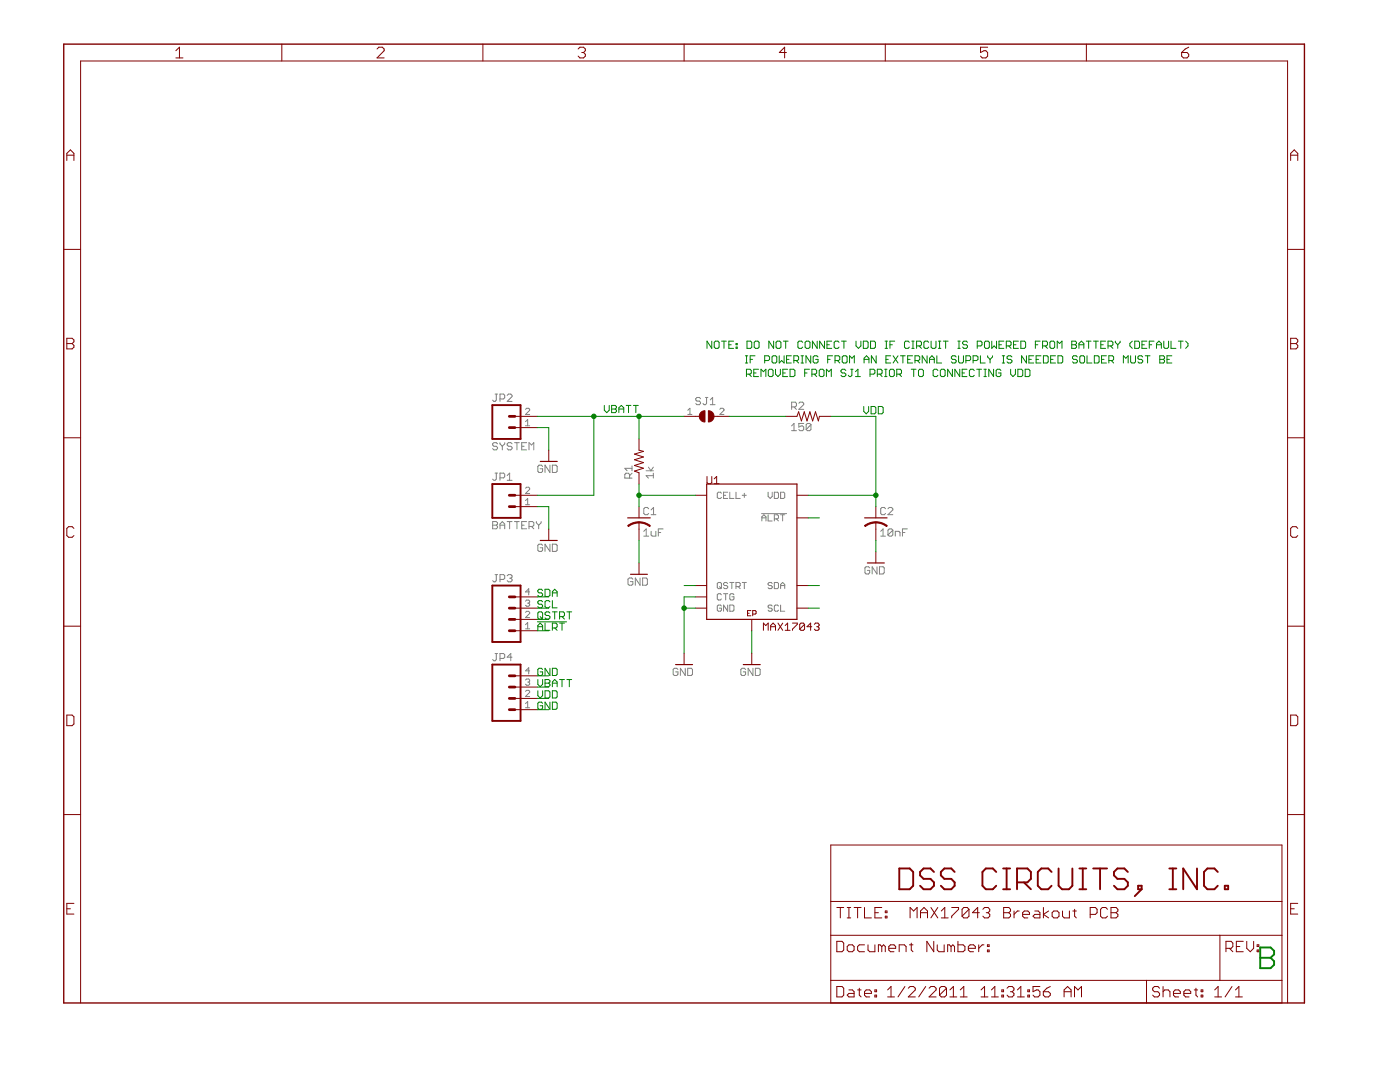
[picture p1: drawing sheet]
<svg xmlns="http://www.w3.org/2000/svg" width="279mm" height="216mm" viewBox="0 0 279 216" stroke-linecap="round" stroke-linejoin="round" font-family="sans-serif">
<g fill="#808080" stroke="#808080" stroke-width=".2">
<path d="M98.3 104.1v1.4z"/>
<path d="M98.3 104.1h.7z"/>
<path d="M99 104.1l.3 .2z"/>
<path d="M99.3 104.3v.3z"/>
<path d="M99 104.8l.3-.2z"/>
<path d="M99 104.8l.3 .3z"/>
<path d="M99.3 105.1v.2z"/>
<path d="M99 105.5l.3-.2z"/>
<path d="M98.3 105.5h.7z"/>
<path d="M98.3 104.8h.7z"/>
<path d="M99.8 104.6v.9z"/>
<path d="M100.2 104.1l-.4 .5z"/>
<path d="M100.2 104.1l.5 .5z"/>
<path d="M100.7 104.6v.9z"/>
<path d="M99.8 104.8h.9z"/>
<path d="M101.7 104.1v1.4z"/>
<path d="M101.2 104.1h1z"/>
<path d="M103.2 104.1v1.4z"/>
<path d="M102.7 104.1h.9z"/>
<path d="M104.1 104.1h1z"/>
<path d="M104.1 104.1v1.4z"/>
<path d="M104.1 105.5h1z"/>
<path d="M104.1 104.8h.5z"/>
<path d="M105.6 104.1v1.4z"/>
<path d="M105.6 104.1h.7z"/>
<path d="M106.3 104.1l.2 .2z"/>
<path d="M106.5 104.3v.5z"/>
<path d="M106.5 104.8l-.2 .3z"/>
<path d="M105.6 105.1h.7z"/>
<path d="M106.1 105.1l.4 .4z"/>
<path d="M107 104.1v.2z"/>
<path d="M107 104.3l.5 .5z"/>
<path d="M107.5 104.8l.5-.5z"/>
<path d="M108 104.1v.2z"/>
<path d="M107.5 104.8v.7z"/>
<path d="M108.1 108.6l.2 .2z"/>
<path d="M107.6 108.6h.5z"/>
<path d="M107.6 108.6l-.3 .2z"/>
<path d="M107.3 108.8v1z"/>
<path d="M107.3 109.8l.3 .2z"/>
<path d="M107.6 110h.5z"/>
<path d="M108.1 110l.2-.2z"/>
<path d="M108.3 109.3v.5z"/>
<path d="M107.8 109.3h.5z"/>
<path d="M108.8 108.6v1.4z"/>
<path d="M108.8 108.6l.9 1.4z"/>
<path d="M109.7 108.6v1.4z"/>
<path d="M110.2 108.6v1.4z"/>
<path d="M110.2 110h.8z"/>
<path d="M111 110l.2-.2z"/>
<path d="M111.2 108.8v1z"/>
<path d="M111 108.6l.2 .2z"/>
<path d="M110.2 108.6h.8z"/>
<path d="M148.6 133.3l.2 .3z"/>
<path d="M148.1 133.3h.5z"/>
<path d="M148.1 133.3l-.3 .3z"/>
<path d="M147.8 133.6v.9z"/>
<path d="M147.8 134.5l.3 .3z"/>
<path d="M148.1 134.8h.5z"/>
<path d="M148.8 134.5l-.2 .3z"/>
<path d="M148.8 134.1v.4z"/>
<path d="M148.3 134.1h.5z"/>
<path d="M149.3 133.3v1.5z"/>
<path d="M149.3 133.3l1 1.5z"/>
<path d="M150.3 133.3v1.5z"/>
<path d="M150.7 133.3v1.5z"/>
<path d="M150.7 134.8h.8z"/>
<path d="M151.7 134.5l-.2 .3z"/>
<path d="M151.7 133.6v.9z"/>
<path d="M151.5 133.3l.2 .3z"/>
<path d="M150.7 133.3h.8z"/>
<path d="M135.1 133.3l.2 .3z"/>
<path d="M134.6 133.3h.5z"/>
<path d="M134.6 133.3l-.3 .3z"/>
<path d="M134.3 133.6v.9z"/>
<path d="M134.3 134.5l.3 .3z"/>
<path d="M134.6 134.8h.5z"/>
<path d="M135.3 134.5l-.2 .3z"/>
<path d="M135.3 134.1v.4z"/>
<path d="M134.8 134.1h.5z"/>
<path d="M135.8 133.3v1.5z"/>
<path d="M135.8 133.3l1 1.5z"/>
<path d="M136.8 133.3v1.5z"/>
<path d="M137.2 133.3v1.5z"/>
<path d="M137.2 134.8h.8z"/>
<path d="M138.2 134.5l-.2 .3z"/>
<path d="M138.2 133.6v.9z"/>
<path d="M138 133.3l.2 .3z"/>
<path d="M137.2 133.3h.8z"/>
<path d="M99 88.3l.3 .3z"/>
<path d="M98.6 88.3h.4z"/>
<path d="M98.3 88.6l.3-.3z"/>
<path d="M98.3 88.6v.2z"/>
<path d="M98.3 88.8l.3 .2z"/>
<path d="M98.6 89h.4z"/>
<path d="M99 89l.3 .3z"/>
<path d="M99.3 89.3v.2z"/>
<path d="M99.3 89.5l-.3 .3z"/>
<path d="M98.6 89.8h.4z"/>
<path d="M98.3 89.5l.3 .3z"/>
<path d="M99.8 88.3v.3z"/>
<path d="M99.8 88.6l.4 .4z"/>
<path d="M100.2 89l.5-.4z"/>
<path d="M100.7 88.3v.3z"/>
<path d="M100.2 89v.8z"/>
<path d="M101.9 88.3l.3 .3z"/>
<path d="M101.5 88.3h.4z"/>
<path d="M101.2 88.6l.3-.3z"/>
<path d="M101.2 88.6v.2z"/>
<path d="M101.2 88.8l.3 .2z"/>
<path d="M101.5 89h.4z"/>
<path d="M101.9 89l.3 .3z"/>
<path d="M102.2 89.3v.2z"/>
<path d="M102.2 89.5l-.3 .3z"/>
<path d="M101.5 89.8h.4z"/>
<path d="M101.2 89.5l.3 .3z"/>
<path d="M103.2 88.3v1.5z"/>
<path d="M102.7 88.3h.9z"/>
<path d="M104.1 88.3h1z"/>
<path d="M104.1 88.3v1.5z"/>
<path d="M104.1 89.8h1z"/>
<path d="M104.1 89h.5z"/>
<path d="M105.6 88.3v1.5z"/>
<path d="M105.6 88.3l.5 .5z"/>
<path d="M106.1 88.8l.4-.5z"/>
<path d="M106.5 88.3v1.5z"/>
<path d="M108.1 92.8l.2 .3z"/>
<path d="M107.6 92.8h.5z"/>
<path d="M107.6 92.8l-.3 .3z"/>
<path d="M107.3 93.1v.9z"/>
<path d="M107.3 94l.3 .3z"/>
<path d="M107.6 94.3h.5z"/>
<path d="M108.3 94l-.2 .3z"/>
<path d="M108.3 93.5v.5z"/>
<path d="M107.8 93.5h.5z"/>
<path d="M108.8 92.8v1.5z"/>
<path d="M108.8 92.8l.9 1.5z"/>
<path d="M109.7 92.8v1.5z"/>
<path d="M110.2 92.8v1.5z"/>
<path d="M110.2 94.3h.8z"/>
<path d="M111.2 94l-.2 .3z"/>
<path d="M111.2 93.1v.9z"/>
<path d="M111 92.8l.2 .3z"/>
<path d="M110.2 92.8h.8z"/>
<path d="M126.1 115.3l.2 .3z"/>
<path d="M125.6 115.3h.5z"/>
<path d="M125.3 115.6l.3-.3z"/>
<path d="M125.3 115.6v.9z"/>
<path d="M125.3 116.5l.3 .3z"/>
<path d="M125.6 116.8h.5z"/>
<path d="M126.1 116.8l.2-.3z"/>
<path d="M126.3 116.1v.4z"/>
<path d="M125.8 116.1h.5z"/>
<path d="M126.8 115.3v1.5z"/>
<path d="M126.8 115.3l.9 1.5z"/>
<path d="M127.7 115.3v1.5z"/>
<path d="M128.2 115.3v1.5z"/>
<path d="M128.2 116.8h.8z"/>
<path d="M129 116.8l.2-.3z"/>
<path d="M129.2 115.6v.9z"/>
<path d="M129 115.3l.2 .3z"/>
<path d="M128.2 115.3h.8z"/>
<path d="M128.5 106l.5-.5z"/>
<path d="M129 105.5v1.5z"/>
<path d="M128.5 107h1z"/>
<path d="M129.9 106v.7z"/>
<path d="M129.9 106.7l.3 .3z"/>
<path d="M130.2 107h.7z"/>
<path d="M130.9 106v1z"/>
<path d="M131.4 105.5v1.5z"/>
<path d="M131.4 105.5h1z"/>
<path d="M131.4 106.3h.5z"/>
<path d="M128.9 94.9l.5 .5z"/>
<path d="M128.9 94.9h1.5z"/>
<path d="M130.4 94.4v1z"/>
<path d="M128.9 93.9h1.5z"/>
<path d="M130.4 93.2l-.5 .7z"/>
<path d="M129.4 93.2l.5 .7z"/>
<path d="M176.2 105.5l-.4 .5z"/>
<path d="M176.2 105.5v1.5z"/>
<path d="M175.8 107h.9z"/>
<path d="M177.2 105.8v.9z"/>
<path d="M177.2 105.8l.3-.3z"/>
<path d="M177.5 105.5h.4z"/>
<path d="M177.9 105.5l.3 .3z"/>
<path d="M178.2 105.8v.9z"/>
<path d="M177.9 107l.3-.3z"/>
<path d="M177.5 107h.4z"/>
<path d="M177.2 106.7l.3 .3z"/>
<path d="M177.2 106.7l1-.9z"/>
<path d="M178.7 106v1z"/>
<path d="M178.7 106h.7z"/>
<path d="M179.4 106l.2 .3z"/>
<path d="M179.6 106.3v.7z"/>
<path d="M180.1 105.5v1.5z"/>
<path d="M180.1 105.5h1z"/>
<path d="M180.1 106.3h.5z"/>
<path d="M173.3 113.1l.3 .2z"/>
<path d="M172.8 113.1h.5z"/>
<path d="M172.6 113.3l.2-.2z"/>
<path d="M172.6 113.3v1z"/>
<path d="M172.6 114.3l.2 .2z"/>
<path d="M172.8 114.5h.5z"/>
<path d="M173.6 114.3l-.3 .2z"/>
<path d="M173.6 113.8v.5z"/>
<path d="M173.1 113.8h.5z"/>
<path d="M174.1 113.1v1.4z"/>
<path d="M174.1 113.1l.9 1.4z"/>
<path d="M175 113.1v1.4z"/>
<path d="M175.5 113.1v1.4z"/>
<path d="M175.5 114.5h.7z"/>
<path d="M176.5 114.3l-.3 .2z"/>
<path d="M176.5 113.3v1z"/>
<path d="M176.2 113.1l.3 .2z"/>
<path d="M175.5 113.1h.7z"/>
<path d="M158.5 84.5l-.5 .5z"/>
<path d="M158.5 84.5v1.4z"/>
<path d="M158 85.9h.9z"/>
<path d="M159.4 84.5h1z"/>
<path d="M159.4 84.5v.7z"/>
<path d="M159.4 85.2l.5-.2z"/>
<path d="M159.9 85h.2z"/>
<path d="M160.1 85l.3 .2z"/>
<path d="M160.4 85.2v.5z"/>
<path d="M160.1 85.9l.3-.2z"/>
<path d="M159.7 85.9h.4z"/>
<path d="M159.4 85.7l.3 .2z"/>
<path d="M160.9 84.7v1z"/>
<path d="M160.9 84.7l.2-.2z"/>
<path d="M161.1 84.5h.5z"/>
<path d="M161.6 84.5l.2 .2z"/>
<path d="M161.8 84.7v1z"/>
<path d="M161.8 85.7l-.2 .2z"/>
<path d="M161.1 85.9h.5z"/>
<path d="M160.9 85.7l.2 .2z"/>
<path d="M161.8 84.7l-.9 1z"/>
<path d="M143.8 98.2l.2 .2z"/>
<path d="M143.4 98.2h.4z"/>
<path d="M143.4 98.2l-.2 .2z"/>
<path d="M143.2 98.4v.9z"/>
<path d="M143.2 99.3l.2 .2z"/>
<path d="M143.4 99.5h.4z"/>
<path d="M144 99.3l-.2 .2z"/>
<path d="M144.4 98.2h.8z"/>
<path d="M144.4 98.2v1.3z"/>
<path d="M144.4 99.5h.8z"/>
<path d="M144.4 98.8h.4z"/>
<path d="M145.6 98.2v1.3z"/>
<path d="M145.6 99.5h.9z"/>
<path d="M146.9 98.2v1.3z"/>
<path d="M146.9 99.5h.8z"/>
<path d="M148.1 98.8h.8z"/>
<path d="M148.5 98.4v.9z"/>
<path d="M143.8 120.7l.2 .2z"/>
<path d="M143.4 120.7h.4z"/>
<path d="M143.2 120.9l.2-.2z"/>
<path d="M143.2 120.9v.9z"/>
<path d="M143.2 121.8l.2 .2z"/>
<path d="M143.4 122h.4z"/>
<path d="M144 121.8l-.2 .2z"/>
<path d="M144 121.3v.5z"/>
<path d="M143.6 121.3h.4z"/>
<path d="M144.4 120.7v1.3z"/>
<path d="M144.4 120.7l.8 1.3z"/>
<path d="M145.2 120.7v1.3z"/>
<path d="M145.6 120.7v1.3z"/>
<path d="M145.6 122h.7z"/>
<path d="M146.3 122l.2-.2z"/>
<path d="M146.5 120.9v.9z"/>
<path d="M146.3 120.7l.2 .2z"/>
<path d="M145.6 120.7h.7z"/>
<path d="M143.8 118.5l.2 .2z"/>
<path d="M143.4 118.5h.4z"/>
<path d="M143.4 118.5l-.2 .2z"/>
<path d="M143.2 118.7v.8z"/>
<path d="M143.2 119.5l.2 .2z"/>
<path d="M143.4 119.7h.4z"/>
<path d="M144 119.5l-.2 .2z"/>
<path d="M144.8 118.5v1.2z"/>
<path d="M144.4 118.5h.8z"/>
<path d="M146.3 118.5l.2 .2z"/>
<path d="M145.9 118.5h.4z"/>
<path d="M145.9 118.5l-.3 .2z"/>
<path d="M145.6 118.7v.8z"/>
<path d="M145.6 119.5l.3 .2z"/>
<path d="M145.9 119.7h.4z"/>
<path d="M146.5 119.5l-.2 .2z"/>
<path d="M146.5 119.1v.4z"/>
<path d="M146 119.1h.5z"/>
<path d="M143.2 116.4v.9z"/>
<path d="M143.2 116.4l.2-.2z"/>
<path d="M143.4 116.2h.4z"/>
<path d="M143.8 116.2l.2 .2z"/>
<path d="M144 116.4v.9z"/>
<path d="M144 117.3l-.2 .2z"/>
<path d="M143.4 117.5h.4z"/>
<path d="M143.2 117.3l.2 .2z"/>
<path d="M143.6 117.1l.4 .4z"/>
<path d="M145 116.2l.2 .2z"/>
<path d="M144.6 116.2h.4z"/>
<path d="M144.6 116.2l-.2 .2z"/>
<path d="M144.4 116.4v.2z"/>
<path d="M144.4 116.6l.2 .2z"/>
<path d="M144.6 116.8h.4z"/>
<path d="M145 116.8l.2 .3z"/>
<path d="M145.2 117.1v.2z"/>
<path d="M145 117.5l.2-.2z"/>
<path d="M144.6 117.5h.4z"/>
<path d="M144.4 117.3l.2 .2z"/>
<path d="M146 116.2v1.3z"/>
<path d="M145.6 116.2h.9z"/>
<path d="M146.9 116.2v1.3z"/>
<path d="M146.9 116.2h.6z"/>
<path d="M147.5 116.2l.2 .2z"/>
<path d="M147.7 116.4v.4z"/>
<path d="M147.7 116.8l-.2 .3z"/>
<path d="M146.9 117.1h.6z"/>
<path d="M147.3 117.1l.4 .4z"/>
<path d="M148.5 116.2v1.3z"/>
<path d="M148.1 116.2h.8z"/>
<path d="M153.9 120.7l.2 .2z"/>
<path d="M153.5 120.7h.4z"/>
<path d="M153.3 120.9l.2-.2z"/>
<path d="M153.3 120.9v.2z"/>
<path d="M153.3 121.1l.2 .2z"/>
<path d="M153.5 121.3h.4z"/>
<path d="M153.9 121.3l.2 .3z"/>
<path d="M154.1 121.6v.2z"/>
<path d="M154.1 121.8l-.2 .2z"/>
<path d="M153.5 122h.4z"/>
<path d="M153.3 121.8l.2 .2z"/>
<path d="M155.2 120.7l.2 .2z"/>
<path d="M154.7 120.7h.5z"/>
<path d="M154.5 120.9l.2-.2z"/>
<path d="M154.5 120.9v.9z"/>
<path d="M154.5 121.8l.2 .2z"/>
<path d="M154.7 122h.5z"/>
<path d="M155.2 122l.2-.2z"/>
<path d="M155.8 120.7v1.3z"/>
<path d="M155.8 122h.8z"/>
<path d="M153.9 116.2l.2 .2z"/>
<path d="M153.5 116.2h.4z"/>
<path d="M153.5 116.2l-.2 .2z"/>
<path d="M153.3 116.4v.2z"/>
<path d="M153.3 116.6l.2 .2z"/>
<path d="M153.5 116.8h.4z"/>
<path d="M153.9 116.8l.2 .3z"/>
<path d="M154.1 117.1v.2z"/>
<path d="M153.9 117.5l.2-.2z"/>
<path d="M153.5 117.5h.4z"/>
<path d="M153.3 117.3l.2 .2z"/>
<path d="M154.5 116.2v1.3z"/>
<path d="M154.5 117.5h.7z"/>
<path d="M155.2 117.5l.2-.2z"/>
<path d="M155.4 116.4v.9z"/>
<path d="M155.2 116.2l.2 .2z"/>
<path d="M154.5 116.2h.7z"/>
<path d="M155.8 116.6v.9z"/>
<path d="M155.8 116.6l.4-.4z"/>
<path d="M156.2 116.2l.4 .4z"/>
<path d="M156.6 116.6v.9z"/>
<path d="M155.8 116.8h.8z"/>
<path d="M153.3 98.2v.8z"/>
<path d="M153.3 99l.4 .5z"/>
<path d="M154.1 99l-.4 .5z"/>
<path d="M154.1 98.2v.8z"/>
<path d="M154.5 98.2v1.3z"/>
<path d="M154.5 99.5h.7z"/>
<path d="M155.4 99.3l-.2 .2z"/>
<path d="M155.4 98.4v.9z"/>
<path d="M155.2 98.2l.2 .2z"/>
<path d="M154.5 98.2h.7z"/>
<path d="M155.8 98.2v1.3z"/>
<path d="M155.8 99.5h.6z"/>
<path d="M156.6 99.3l-.2 .2z"/>
<path d="M156.6 98.4v.9z"/>
<path d="M156.4 98.2l.2 .2z"/>
<path d="M155.8 98.2h.6z"/>
<path d="M152 102.5h5z"/>
<path d="M152 103.1v.8z"/>
<path d="M152 103.1l.5-.4z"/>
<path d="M152.5 102.7l.4 .4z"/>
<path d="M152.9 103.1v.8z"/>
<path d="M152 103.3h.9z"/>
<path d="M153.3 102.7v1.2z"/>
<path d="M153.3 103.9h.8z"/>
<path d="M154.5 102.7v1.2z"/>
<path d="M154.5 102.7h.7z"/>
<path d="M155.2 102.7l.2 .2z"/>
<path d="M155.4 102.9v.4z"/>
<path d="M155.4 103.3l-.2 .2z"/>
<path d="M154.5 103.5h.7z"/>
<path d="M154.9 103.5l.5 .4z"/>
<path d="M156.2 102.7v1.2z"/>
<path d="M155.8 102.7h.8z"/>
<path d="M104.9 99.9l.4-.4z"/>
<path d="M105.3 99.5v1.2z"/>
<path d="M104.9 100.7h.8z"/>
<path d="M104.9 98.5h.8z"/>
<path d="M104.9 98.5l.8-.9z"/>
<path d="M105.7 97.4v.2z"/>
<path d="M105.5 97.2l.2 .2z"/>
<path d="M105.1 97.2h.4z"/>
<path d="M105.1 97.2l-.2 .2z"/>
<path d="M98.3 95.6l.3 .2z"/>
<path d="M98.6 95.8h.2z"/>
<path d="M98.8 95.8l.2-.2z"/>
<path d="M99 94.4v1.2z"/>
<path d="M98.8 94.4h.5z"/>
<path d="M99.8 94.4v1.4z"/>
<path d="M99.8 94.4h.7z"/>
<path d="M100.5 94.4l.2 .2z"/>
<path d="M100.7 94.6v.5z"/>
<path d="M100.7 95.1l-.2 .3z"/>
<path d="M99.8 95.4h.7z"/>
<path d="M101.2 94.9l.5-.5z"/>
<path d="M101.7 94.4v1.4z"/>
<path d="M101.2 95.8h1z"/>
<path d="M104.9 84.1l.4-.4z"/>
<path d="M105.3 83.7v1.3z"/>
<path d="M104.9 85h.8z"/>
<path d="M104.9 82.7h.8z"/>
<path d="M105.7 81.9l-.8 .8z"/>
<path d="M105.7 81.7v.2z"/>
<path d="M105.5 81.5l.2 .2z"/>
<path d="M105.1 81.5h.4z"/>
<path d="M105.1 81.5l-.2 .2z"/>
<path d="M98.3 79.8l.3 .3z"/>
<path d="M98.6 80.1h.2z"/>
<path d="M99 79.8l-.2 .3z"/>
<path d="M99 78.6v1.2z"/>
<path d="M98.8 78.6h.5z"/>
<path d="M99.8 78.6v1.5z"/>
<path d="M99.8 78.6h.7z"/>
<path d="M100.5 78.6l.2 .3z"/>
<path d="M100.7 78.9v.5z"/>
<path d="M100.7 79.4l-.2 .2z"/>
<path d="M99.8 79.6h.7z"/>
<path d="M101.2 80.1h1z"/>
<path d="M101.2 80.1l1-1z"/>
<path d="M102.2 78.9v.2z"/>
<path d="M101.9 78.6l.3 .3z"/>
<path d="M101.5 78.6h.4z"/>
<path d="M101.5 78.6l-.3 .3z"/>
<path d="M129.2 101.3l.3 .2z"/>
<path d="M128.7 101.3h.5z"/>
<path d="M128.7 101.3l-.2 .2z"/>
<path d="M128.5 101.5v1z"/>
<path d="M128.5 102.5l.2 .2z"/>
<path d="M128.7 102.7h.5z"/>
<path d="M129.2 102.7l.3-.2z"/>
<path d="M130.4 101.3l-.5 .4z"/>
<path d="M130.4 101.3v1.4z"/>
<path d="M129.9 102.7h1z"/>
<path d="M124.7 95.4h1.4z"/>
<path d="M124.7 94.7v.7z"/>
<path d="M124.9 94.4l-.2 .3z"/>
<path d="M124.9 94.4h.5z"/>
<path d="M125.4 94.4l.2 .3z"/>
<path d="M125.6 94.7v.7z"/>
<path d="M125.6 94.9l.5-.5z"/>
<path d="M124.7 93.5l.5 .4z"/>
<path d="M124.7 93.5h1.4z"/>
<path d="M126.1 93v.9z"/>
<path d="M176.5 101.3l.2 .2z"/>
<path d="M176 101.3h.5z"/>
<path d="M176 101.3l-.2 .2z"/>
<path d="M175.8 101.5v1z"/>
<path d="M175.8 102.5l.2 .2z"/>
<path d="M176 102.7h.5z"/>
<path d="M176.5 102.7l.2-.2z"/>
<path d="M177.2 102.7h1z"/>
<path d="M177.2 102.7l1-1z"/>
<path d="M178.2 101.5v.2z"/>
<path d="M177.9 101.3l.3 .2z"/>
<path d="M177.5 101.3h.4z"/>
<path d="M177.5 101.3l-.3 .2z"/>
<path d="M104.9 124.7l.4-.5z"/>
<path d="M105.3 124.2v1.3z"/>
<path d="M104.9 125.5h.8z"/>
<path d="M104.9 123.2h.8z"/>
<path d="M104.9 123.2l.8-.8z"/>
<path d="M105.7 122.2v.2z"/>
<path d="M105.5 122l.2 .2z"/>
<path d="M105.1 122h.4z"/>
<path d="M105.1 122l-.2 .2z"/>
<path d="M104.9 120l.2-.3z"/>
<path d="M105.1 119.7h.4z"/>
<path d="M105.5 119.7l.2 .3z"/>
<path d="M105.7 120v.1z"/>
<path d="M105.7 120.1l-.2 .3z"/>
<path d="M105.3 120.4h.2z"/>
<path d="M105.5 120.4l.2 .2z"/>
<path d="M105.7 120.6v.2z"/>
<path d="M105.7 120.8l-.2 .2z"/>
<path d="M105.1 121h.4z"/>
<path d="M104.9 120.8l.2 .2z"/>
<path d="M105.5 117.5v1.2z"/>
<path d="M105.5 117.5l-.6 .6z"/>
<path d="M104.9 118.1h.8z"/>
<path d="M98.3 115.9l.3 .2z"/>
<path d="M98.6 116.1h.2z"/>
<path d="M98.8 116.1l.2-.2z"/>
<path d="M99 114.7v1.2z"/>
<path d="M98.8 114.7h.5z"/>
<path d="M99.8 114.7v1.4z"/>
<path d="M99.8 114.7h.7z"/>
<path d="M100.5 114.7l.2 .2z"/>
<path d="M100.7 114.9v.5z"/>
<path d="M100.7 115.4l-.2 .2z"/>
<path d="M99.8 115.6h.7z"/>
<path d="M101.2 114.9l.3-.2z"/>
<path d="M101.5 114.7h.4z"/>
<path d="M101.9 114.7l.3 .2z"/>
<path d="M102.2 114.9v.2z"/>
<path d="M101.9 115.4l.3-.3z"/>
<path d="M101.7 115.4h.2z"/>
<path d="M101.9 115.4l.3 .2z"/>
<path d="M102.2 115.6v.3z"/>
<path d="M101.9 116.1l.3-.2z"/>
<path d="M101.5 116.1h.4z"/>
<path d="M101.2 115.9l.3 .2z"/>
<path d="M104.9 140.4l.4-.4z"/>
<path d="M105.3 140v1.2z"/>
<path d="M104.9 141.2h.8z"/>
<path d="M104.9 139h.8z"/>
<path d="M104.9 139l.8-.8z"/>
<path d="M105.7 137.9v.3z"/>
<path d="M105.5 137.8l.2 .1z"/>
<path d="M105.1 137.8h.4z"/>
<path d="M104.9 137.9l.2-.1z"/>
<path d="M105.1 135.5l-.2 .2z"/>
<path d="M105.1 135.5h.4z"/>
<path d="M105.5 135.5l.2 .2z"/>
<path d="M105.7 135.7v.2z"/>
<path d="M105.7 135.9l-.2 .2z"/>
<path d="M105.3 136.1h.2z"/>
<path d="M105.5 136.1l.2 .2z"/>
<path d="M105.7 136.3v.2z"/>
<path d="M105.7 136.5l-.2 .2z"/>
<path d="M105.1 136.7h.4z"/>
<path d="M104.9 136.5l.2 .2z"/>
<path d="M105.5 133.2v1.3z"/>
<path d="M104.9 133.9l.6-.7z"/>
<path d="M104.9 133.9h.8z"/>
<path d="M98.3 131.6l.3 .2z"/>
<path d="M98.6 131.8h.2z"/>
<path d="M98.8 131.8l.2-.2z"/>
<path d="M99 130.4v1.2z"/>
<path d="M98.8 130.4h.5z"/>
<path d="M99.8 130.4v1.4z"/>
<path d="M99.8 130.4h.7z"/>
<path d="M100.5 130.4l.2 .3z"/>
<path d="M100.7 130.7v.4z"/>
<path d="M100.7 131.1l-.2 .3z"/>
<path d="M99.8 131.4h.7z"/>
<path d="M101.9 130.4v1.4z"/>
<path d="M101.9 130.4l-.7 .7z"/>
<path d="M101.2 131.1h1z"/>
<path d="M158 80.2v1.5z"/>
<path d="M158 80.2h.7z"/>
<path d="M158.7 80.2l.2 .3z"/>
<path d="M158.9 80.5v.5z"/>
<path d="M158.7 81.2l.2-.2z"/>
<path d="M158 81.2h.7z"/>
<path d="M158.5 81.2l.4 .5z"/>
<path d="M159.4 81.7h1z"/>
<path d="M159.4 81.7l1-1z"/>
<path d="M160.4 80.5v.2z"/>
<path d="M160.1 80.2l.3 .3z"/>
<path d="M159.7 80.2h.4z"/>
<path d="M159.7 80.2l-.3 .3z"/>
<path d="M143.7 82.7h.8z"/>
<path d="M143.7 82.7l.8-.8z"/>
<path d="M144.5 81.7v.2z"/>
<path d="M144.3 81.5l.2 .2z"/>
<path d="M143.8 81.5h.5z"/>
<path d="M143.8 81.5l-.1 .2z"/>
<path d="M137.3 81.9l.4-.4z"/>
<path d="M137.7 81.5v1.2z"/>
<path d="M137.3 82.7h.8z"/>
<path d="M139.6 79.3l.2 .3z"/>
<path d="M139.1 79.3h.5z"/>
<path d="M139.1 79.3l-.2 .3z"/>
<path d="M138.9 79.6v.2z"/>
<path d="M138.9 79.8l.2 .2z"/>
<path d="M139.1 80h.5z"/>
<path d="M139.6 80l.2 .3z"/>
<path d="M139.8 80.3v.2z"/>
<path d="M139.8 80.5l-.2 .3z"/>
<path d="M139.1 80.8h.5z"/>
<path d="M138.9 80.5l.2 .3z"/>
<path d="M140.3 80.5l.2 .3z"/>
<path d="M140.5 80.8h.3z"/>
<path d="M141 80.5l-.2 .3z"/>
<path d="M141 79.3v1.2z"/>
<path d="M140.8 79.3h.5z"/>
<path d="M142.2 79.3l-.4 .5z"/>
<path d="M142.2 79.3v1.5z"/>
<path d="M141.8 80.8h.9z"/>
</g>
<g fill="#800000" stroke="#800000" stroke-width=".23">
<path d="M141 96.6h18z"/>
<path d="M159 96.6v27z"/>
<path d="M141 123.6h18z"/>
<path d="M141 96.6v27z"/>
<path d="M107.8 107.8h3.4z"/>
<path d="M148.3 132.6h3.4z"/>
<path d="M134.8 132.6h3.4z"/>
<path d="M107.8 92.1h3.4z"/>
<path d="M125.8 114.6h3.4z"/>
<path d="M125.3 103.3h4.5z"/>
<path d="M172.6 103.3h4.4z"/>
<path d="M173.1 112.3h3.4z"/>
</g>
<g fill="#800000" stroke="#800000" stroke-width=".2">
<path d="M138.8 98.8h2.2z"/>
<path d="M138.8 121.3h2.2z"/>
<path d="M138.8 119.1h2.2z"/>
<path d="M138.8 116.8h2.2z"/>
<path d="M150 123.6v2.3z"/>
<path d="M159 121.3h2.3z"/>
<path d="M159 116.8h2.3z"/>
<path d="M159 98.8h2.3z"/>
<path d="M159 103.3h2.3z"/>
<path d="M141.1 95.1v1.2z"/>
<path d="M141.1 96.3l.2 .2z"/>
<path d="M141.3 96.5h.5z"/>
<path d="M141.8 96.5l.2-.2z"/>
<path d="M142 95.1v1.2z"/>
<path d="M142.5 95.5l.5-.4z"/>
<path d="M143 95.1v1.4z"/>
<path d="M142.5 96.5h1z"/>
<path d="M152.4 124.3v1.5z"/>
<path d="M152.4 124.3l.4 .5z"/>
<path d="M152.8 124.8l.5-.5z"/>
<path d="M153.3 124.3v1.5z"/>
<path d="M153.8 124.8v1z"/>
<path d="M153.8 124.8l.5-.5z"/>
<path d="M154.3 124.3l.5 .5z"/>
<path d="M154.8 124.8v1z"/>
<path d="M153.8 125.1h1z"/>
<path d="M155.3 124.3l.9 1.5z"/>
<path d="M156.2 124.3l-.9 1.5z"/>
<path d="M156.7 124.8l.5-.5z"/>
<path d="M157.2 124.3v1.5z"/>
<path d="M156.7 125.8h1z"/>
<path d="M158.2 124.3h.9z"/>
<path d="M159.1 124.3v.3z"/>
<path d="M159.1 124.6l-.9 .9z"/>
<path d="M158.2 125.5v.3z"/>
<path d="M159.6 124.6v.9z"/>
<path d="M159.6 124.6l.3-.3z"/>
<path d="M159.9 124.3h.4z"/>
<path d="M160.3 124.3l.3 .3z"/>
<path d="M160.6 124.6v.9z"/>
<path d="M160.3 125.8l.3-.3z"/>
<path d="M159.9 125.8h.4z"/>
<path d="M159.6 125.5l.3 .3z"/>
<path d="M159.6 125.5l1-.9z"/>
<path d="M161.8 124.3v1.5z"/>
<path d="M161.8 124.3l-.7 .8z"/>
<path d="M161.1 125.1h.9z"/>
<path d="M162.8 124.3l-.3 .3z"/>
<path d="M162.8 124.3h.4z"/>
<path d="M163.2 124.3l.3 .3z"/>
<path d="M163.5 124.6v.2z"/>
<path d="M163.5 124.8l-.3 .3z"/>
<path d="M163 125.1h.2z"/>
<path d="M163.2 125.1l.3 .2z"/>
<path d="M163.5 125.3v.2z"/>
<path d="M163.5 125.5l-.3 .3z"/>
<path d="M162.8 125.8h.4z"/>
<path d="M162.5 125.5l.3 .3z"/>
<path d="M149.2 121.8h.7z"/>
<path d="M149.2 121.8v1.1z"/>
<path d="M149.2 122.9h.7z"/>
<path d="M149.2 122.4h.3z"/>
<path d="M150.2 121.8v1.1z"/>
<path d="M150.2 121.8h.5z"/>
<path d="M150.7 121.8l.2 .2z"/>
<path d="M150.9 122v.4z"/>
<path d="M150.9 122.4l-.2 .1z"/>
<path d="M150.2 122.5h.5z"/>
<path d="M102.8 101.1h4.5z"/>
<path d="M102.8 98.8h4.5z"/>
<path d="M109.5 105.6v2.2z"/>
<path d="M150 130.3v2.3z"/>
<path d="M136.5 130.3v2.3z"/>
<path d="M102.8 85.3h4.5z"/>
<path d="M102.8 83.1h4.5z"/>
<path d="M109.5 89.8v2.3z"/>
<path d="M127.5 112.3v2.3z"/>
<path d="M127.5 104.2v1.4z"/>
<path d="M127.5 101.1v2.2z"/>
<path d="M127.5 105.6v2.2z"/>
<path d="M127.5 87.6v2.2z"/>
<path d="M127.5 94.3v2.3z"/>
<path d="M126.6 94l.9 .3z"/>
<path d="M126.6 94l1.8-.6z"/>
<path d="M126.6 92.9l1.8 .5z"/>
<path d="M126.6 92.9l1.8-.6z"/>
<path d="M126.6 91.7l1.8 .6z"/>
<path d="M126.6 91.7l1.8-.5z"/>
<path d="M126.6 90.6l1.8 .6z"/>
<path d="M126.6 90.6l1.8-.5z"/>
<path d="M127.5 89.8l.9 .3z"/>
<path d="M174.8 104.2v1.4z"/>
<path d="M174.8 101.1v2.2z"/>
<path d="M174.8 105.6v2.2z"/>
<path d="M174.8 110.1v2.2z"/>
<path d="M102.8 125.9h4.5z"/>
<path d="M102.8 123.6h4.5z"/>
<path d="M102.8 121.3h4.5z"/>
<path d="M102.8 119.1h4.5z"/>
<path d="M102.8 141.6h4.5z"/>
<path d="M102.8 139.4h4.5z"/>
<path d="M102.8 137.1h4.5z"/>
<path d="M102.8 134.9h4.5z"/>
<path d="M16.1 12.2v187.9z"/>
<path d="M12.7 49.8h3.4z"/>
<path d="M13.3 30.6v1.4z"/>
<path d="M13.3 30.6l.8-.7z"/>
<path d="M14.1 29.9l.7 .7z"/>
<path d="M14.8 30.6v1.4z"/>
<path d="M13.3 31h1.5z"/>
<path d="M12.7 87.4h3.4z"/>
<path d="M13.3 67.5v2.1z"/>
<path d="M13.3 67.5h1.1z"/>
<path d="M14.4 67.5l.4 .3z"/>
<path d="M14.8 67.8v.4z"/>
<path d="M14.8 68.2l-.4 .4z"/>
<path d="M14.4 68.6l.4 .3z"/>
<path d="M14.8 68.9v.4z"/>
<path d="M14.4 69.6l.4-.3z"/>
<path d="M13.3 69.6h1.1z"/>
<path d="M13.3 68.6h1.1z"/>
<path d="M12.7 124.9h3.4z"/>
<path d="M14.4 105.1l.4 .3z"/>
<path d="M13.7 105.1h.7z"/>
<path d="M13.3 105.4l.4-.3z"/>
<path d="M13.3 105.4v1.5z"/>
<path d="M13.3 106.9l.4 .3z"/>
<path d="M13.7 107.2h.7z"/>
<path d="M14.4 107.2l.4-.3z"/>
<path d="M12.7 162.5h3.4z"/>
<path d="M13.3 142.7v2.1z"/>
<path d="M13.3 144.8h1.1z"/>
<path d="M14.4 144.8l.4-.3z"/>
<path d="M14.8 143v1.5z"/>
<path d="M14.4 142.7l.4 .3z"/>
<path d="M13.3 142.7h1.1z"/>
<path d="M13.3 180.3h1.5z"/>
<path d="M13.3 180.3v2.1z"/>
<path d="M13.3 182.4h1.5z"/>
<path d="M13.3 181.3h.8z"/>
<path d="M257 12.2v187.9z"/>
<path d="M257 49.8h3.3z"/>
<path d="M257.6 30.6v1.4z"/>
<path d="M257.6 30.6l.7-.7z"/>
<path d="M258.3 29.9l.7 .7z"/>
<path d="M259 30.6v1.4z"/>
<path d="M257.6 31h1.4z"/>
<path d="M257 87.4h3.3z"/>
<path d="M257.6 67.5v2.1z"/>
<path d="M257.6 67.5h1.1z"/>
<path d="M258.7 67.5l.3 .3z"/>
<path d="M259 67.8v.4z"/>
<path d="M259 68.2l-.3 .4z"/>
<path d="M258.7 68.6l.3 .3z"/>
<path d="M259 68.9v.4z"/>
<path d="M258.7 69.6l.3-.3z"/>
<path d="M257.6 69.6h1.1z"/>
<path d="M257.6 68.6h1.1z"/>
<path d="M257 124.9h3.3z"/>
<path d="M258.7 105.1l.3 .3z"/>
<path d="M257.9 105.1h.8z"/>
<path d="M257.6 105.4l.3-.3z"/>
<path d="M257.6 105.4v1.5z"/>
<path d="M257.6 106.9l.3 .3z"/>
<path d="M257.9 107.2h.8z"/>
<path d="M258.7 107.2l.3-.3z"/>
<path d="M257 162.5h3.3z"/>
<path d="M257.6 142.7v2.1z"/>
<path d="M257.6 144.8h1.1z"/>
<path d="M258.7 144.8l.3-.3z"/>
<path d="M259 143v1.5z"/>
<path d="M258.7 142.7l.3 .3z"/>
<path d="M257.6 142.7h1.1z"/>
<path d="M257.6 180.3h1.4z"/>
<path d="M257.6 180.3v2.1z"/>
<path d="M257.6 182.4h1.4z"/>
<path d="M257.6 181.3h.7z"/>
<path d="M16.1 12.2h240.9z"/>
<path d="M56.2 8.8v3.4z"/>
<path d="M35.1 10.1l.7-.7z"/>
<path d="M35.8 9.4v2.2z"/>
<path d="M35.1 11.6h1.4z"/>
<path d="M96.4 8.8v3.4z"/>
<path d="M75.2 11.6h1.5z"/>
<path d="M76.7 10.1l-1.5 1.5z"/>
<path d="M76.7 9.8v.3z"/>
<path d="M76.3 9.4l.4 .4z"/>
<path d="M75.6 9.4h.7z"/>
<path d="M75.6 9.4l-.4 .4z"/>
<path d="M136.5 8.8v3.4z"/>
<path d="M115.4 9.8l.3-.4z"/>
<path d="M115.7 9.4h.8z"/>
<path d="M116.5 9.4l.3 .4z"/>
<path d="M116.8 9.8v.3z"/>
<path d="M116.8 10.1l-.3 .4z"/>
<path d="M116.1 10.5h.4z"/>
<path d="M116.5 10.5l.3 .3z"/>
<path d="M116.8 10.8v.4z"/>
<path d="M116.8 11.2l-.3 .4z"/>
<path d="M115.7 11.6h.8z"/>
<path d="M115.4 11.2l.3 .4z"/>
<path d="M176.7 8.8v3.4z"/>
<path d="M156.6 9.4v2.2z"/>
<path d="M156.6 9.4l-1.1 1.1z"/>
<path d="M155.5 10.5h1.5z"/>
<path d="M216.8 8.8v3.4z"/>
<path d="M195.7 9.4h1.4z"/>
<path d="M195.7 9.4v1.1z"/>
<path d="M195.7 10.5l.7-.4z"/>
<path d="M196.4 10.1h.3z"/>
<path d="M196.7 10.1l.4 .4z"/>
<path d="M197.1 10.5v.7z"/>
<path d="M197.1 11.2l-.4 .4z"/>
<path d="M196 11.6h.7z"/>
<path d="M195.7 11.2l.3 .4z"/>
<path d="M236.5 9.8l.7-.4z"/>
<path d="M235.8 10.5l.7-.7z"/>
<path d="M235.8 10.5v.7z"/>
<path d="M235.8 11.2l.4 .4z"/>
<path d="M236.2 11.6h.7z"/>
<path d="M237.2 11.2l-.3 .4z"/>
<path d="M237.2 10.8v.4z"/>
<path d="M236.9 10.5l.3 .3z"/>
<path d="M235.8 10.5h1.1z"/>
<path d="M165.8 200.1h63z"/>
<path d="M243.5 186.6h12.3z"/>
<path d="M165.8 195.6v4.5z"/>
<path d="M167 196.8v2.1z"/>
<path d="M167 198.9h1z"/>
<path d="M168.4 198.6l-.4 .3z"/>
<path d="M168.4 197.2v1.4z"/>
<path d="M168 196.8l.4 .4z"/>
<path d="M167 196.8h1z"/>
<path d="M169.4 197.5h.7z"/>
<path d="M170.1 197.5l.4 .4z"/>
<path d="M170.5 197.9v1z"/>
<path d="M169.4 198.9h1.1z"/>
<path d="M169.1 198.6l.3 .3z"/>
<path d="M169.1 198.6l.3-.4z"/>
<path d="M169.4 198.2h1.1z"/>
<path d="M171.5 197.2v1.4z"/>
<path d="M171.5 198.6l.4 .3z"/>
<path d="M171.2 197.5h.7z"/>
<path d="M172.9 198.9h.7z"/>
<path d="M172.5 198.6l.4 .3z"/>
<path d="M172.5 197.9v.7z"/>
<path d="M172.9 197.5l-.4 .4z"/>
<path d="M172.9 197.5h.7z"/>
<path d="M173.6 197.5l.3 .4z"/>
<path d="M173.9 197.9v.3z"/>
<path d="M172.5 198.2h1.4z"/>
<path d="M174.6 197.5h.3z"/>
<path d="M174.9 197.5v.4z"/>
<path d="M174.6 197.9h.3z"/>
<path d="M174.6 197.5v.4z"/>
<path d="M174.6 198.6h.3z"/>
<path d="M174.9 198.6v.3z"/>
<path d="M174.6 198.9h.3z"/>
<path d="M174.6 198.6v.3z"/>
<path d="M177.1 197.5l.7-.7z"/>
<path d="M177.8 196.8v2.1z"/>
<path d="M177.1 198.9h1.4z"/>
<path d="M180.6 196.8l-1.4 2.1z"/>
<path d="M181.3 198.9h1.4z"/>
<path d="M182.7 197.5l-1.4 1.4z"/>
<path d="M182.7 197.2v.3z"/>
<path d="M182.3 196.8l.4 .4z"/>
<path d="M181.6 196.8h.7z"/>
<path d="M181.3 197.2l.3-.4z"/>
<path d="M184.7 196.8l-1.4 2.1z"/>
<path d="M185.4 198.9h1.4z"/>
<path d="M185.4 198.9l1.4-1.4z"/>
<path d="M186.8 197.2v.3z"/>
<path d="M186.5 196.8l.3 .4z"/>
<path d="M185.8 196.8h.7z"/>
<path d="M185.4 197.2l.4-.4z"/>
<path d="M187.5 197.2v1.4z"/>
<path d="M187.5 197.2l.4-.4z"/>
<path d="M187.9 196.8h.6z"/>
<path d="M188.5 196.8l.4 .4z"/>
<path d="M188.9 197.2v1.4z"/>
<path d="M188.9 198.6l-.4 .3z"/>
<path d="M187.9 198.9h.6z"/>
<path d="M187.5 198.6l.4 .3z"/>
<path d="M187.5 198.6l1.4-1.4z"/>
<path d="M189.6 197.5l.7-.7z"/>
<path d="M190.3 196.8v2.1z"/>
<path d="M189.6 198.9h1.3z"/>
<path d="M191.6 197.5l.7-.7z"/>
<path d="M192.3 196.8v2.1z"/>
<path d="M191.6 198.9h1.4z"/>
<path d="M195.8 197.5l.7-.7z"/>
<path d="M196.5 196.8v2.1z"/>
<path d="M195.8 198.9h1.4z"/>
<path d="M197.9 197.5l.6-.7z"/>
<path d="M198.5 196.8v2.1z"/>
<path d="M197.9 198.9h1.3z"/>
<path d="M199.9 197.5h.4z"/>
<path d="M200.3 197.5v.4z"/>
<path d="M199.9 197.9h.4z"/>
<path d="M199.9 197.5v.4z"/>
<path d="M199.9 198.6h.4z"/>
<path d="M200.3 198.6v.3z"/>
<path d="M199.9 198.9h.4z"/>
<path d="M199.9 198.6v.3z"/>
<path d="M201 197.2l.3-.4z"/>
<path d="M201.3 196.8h.7z"/>
<path d="M202 196.8l.4 .4z"/>
<path d="M202.4 197.2v.3z"/>
<path d="M202.4 197.5l-.4 .4z"/>
<path d="M201.7 197.9h.3z"/>
<path d="M202 197.9l.4 .3z"/>
<path d="M202.4 198.2v.4z"/>
<path d="M202.4 198.6l-.4 .3z"/>
<path d="M201.3 198.9h.7z"/>
<path d="M201 198.6l.3 .3z"/>
<path d="M203.1 197.5l.6-.7z"/>
<path d="M203.7 196.8v2.1z"/>
<path d="M203.1 198.9h1.3z"/>
<path d="M205.1 197.5h.4z"/>
<path d="M205.5 197.5v.4z"/>
<path d="M205.1 197.9h.4z"/>
<path d="M205.1 197.5v.4z"/>
<path d="M205.1 198.6h.4z"/>
<path d="M205.5 198.6v.3z"/>
<path d="M205.1 198.9h.4z"/>
<path d="M205.1 198.6v.3z"/>
<path d="M206.2 196.8h1.3z"/>
<path d="M206.2 196.8v1.1z"/>
<path d="M206.2 197.9l.6-.4z"/>
<path d="M206.8 197.5h.4z"/>
<path d="M207.2 197.5l.3 .4z"/>
<path d="M207.5 197.9v.7z"/>
<path d="M207.5 198.6l-.3 .3z"/>
<path d="M206.5 198.9h.7z"/>
<path d="M206.2 198.6l.3 .3z"/>
<path d="M208.9 197.2l.7-.4z"/>
<path d="M208.2 197.9l.7-.7z"/>
<path d="M208.2 197.9v.7z"/>
<path d="M208.2 198.6l.4 .3z"/>
<path d="M208.6 198.9h.7z"/>
<path d="M209.6 198.6l-.3 .3z"/>
<path d="M209.6 198.2v.4z"/>
<path d="M209.3 197.9l.3 .3z"/>
<path d="M208.2 197.9h1.1z"/>
<path d="M212.4 197.5v1.4z"/>
<path d="M212.4 197.5l.7-.7z"/>
<path d="M213.1 196.8l.7 .7z"/>
<path d="M213.8 197.5v1.4z"/>
<path d="M212.4 197.9h1.4z"/>
<path d="M214.4 196.8v2.1z"/>
<path d="M214.4 196.8l.7 .7z"/>
<path d="M215.1 197.5l.7-.7z"/>
<path d="M215.8 196.8v2.1z"/>
<path d="M165.8 195.6h63z"/>
<path d="M165.8 186.6v9z"/>
<path d="M255.8 186.6v9z"/>
<path d="M228.8 195.6v4.5z"/>
<path d="M228.8 195.6h14.7z"/>
<path d="M228.8 200.1h27z"/>
<path d="M231.1 196.8l.3 .4z"/>
<path d="M230.4 196.8h.7z"/>
<path d="M230.4 196.8l-.4 .4z"/>
<path d="M230 197.2v.3z"/>
<path d="M230 197.5l.4 .4z"/>
<path d="M230.4 197.9h.7z"/>
<path d="M231.1 197.9l.3 .3z"/>
<path d="M231.4 198.2v.4z"/>
<path d="M231.4 198.6l-.3 .3z"/>
<path d="M230.4 198.9h.7z"/>
<path d="M230 198.6l.4 .3z"/>
<path d="M232.1 196.8v2.1z"/>
<path d="M232.5 197.5l-.4 .4z"/>
<path d="M232.5 197.5h.7z"/>
<path d="M233.2 197.5l.3 .4z"/>
<path d="M233.5 197.9v1z"/>
<path d="M234.5 198.9h.7z"/>
<path d="M234.2 198.6l.3 .3z"/>
<path d="M234.2 197.9v.7z"/>
<path d="M234.5 197.5l-.3 .4z"/>
<path d="M234.5 197.5h.7z"/>
<path d="M235.2 197.5l.4 .4z"/>
<path d="M235.6 197.9v.3z"/>
<path d="M234.2 198.2h1.4z"/>
<path d="M236.6 198.9h.7z"/>
<path d="M236.3 198.6l.3 .3z"/>
<path d="M236.3 197.9v.7z"/>
<path d="M236.6 197.5l-.3 .4z"/>
<path d="M236.6 197.5h.7z"/>
<path d="M237.3 197.5l.3 .4z"/>
<path d="M237.6 197.9v.3z"/>
<path d="M236.3 198.2h1.3z"/>
<path d="M238.7 197.2v1.4z"/>
<path d="M238.7 198.6l.3 .3z"/>
<path d="M238.3 197.5h.7z"/>
<path d="M239.7 197.5h.4z"/>
<path d="M240.1 197.5v.4z"/>
<path d="M239.7 197.9h.4z"/>
<path d="M239.7 197.5v.4z"/>
<path d="M239.7 198.6h.4z"/>
<path d="M240.1 198.6v.3z"/>
<path d="M239.7 198.9h.4z"/>
<path d="M239.7 198.6v.3z"/>
<path d="M242.4 197.5l.7-.7z"/>
<path d="M243.1 196.8v2.1z"/>
<path d="M242.4 198.9h1.4z"/>
<path d="M245.9 196.8l-1.4 2.1z"/>
<path d="M246.6 197.5l.6-.7z"/>
<path d="M247.2 196.8v2.1z"/>
<path d="M246.6 198.9h1.3z"/>
<path d="M244.7 187.8v2.1z"/>
<path d="M244.7 187.8h1z"/>
<path d="M245.7 187.8l.3 .4z"/>
<path d="M246 188.2v.7z"/>
<path d="M246 188.9l-.3 .3z"/>
<path d="M244.7 189.2h1z"/>
<path d="M245.4 189.2l.6 .7z"/>
<path d="M246.7 187.8h1.4z"/>
<path d="M246.7 187.8v2.1z"/>
<path d="M246.7 189.9h1.4z"/>
<path d="M246.7 188.9h.7z"/>
<path d="M248.8 187.8v1.4z"/>
<path d="M248.8 189.2l.7 .7z"/>
<path d="M249.5 189.9l.7-.7z"/>
<path d="M250.2 187.8v1.4z"/>
<path d="M250.9 188.5h.3z"/>
<path d="M251.2 188.5v.4z"/>
<path d="M250.9 188.9h.3z"/>
<path d="M250.9 188.5v.4z"/>
<path d="M250.9 189.6h.3z"/>
<path d="M251.2 189.6v.3z"/>
<path d="M250.9 189.9h.3z"/>
<path d="M250.9 189.6v.3z"/>
<path d="M243.5 186.6v9z"/>
<path d="M165.8 186.6h77.7z"/>
<path d="M243.5 195.6h12.3z"/>
<path d="M255.8 195.6v4.5z"/>
<path d="M165.8 179.9v6.7z"/>
<path d="M165.8 168.6h90z"/>
<path d="M255.8 168.6v11.3z"/>
<path d="M165.8 179.9h90z"/>
<path d="M165.8 168.6v11.3z"/>
<path d="M255.8 179.9v6.7z"/>
<path d="M167.7 181.1v2.1z"/>
<path d="M167 181.1h1.4z"/>
<path d="M169.1 183.2h.7z"/>
<path d="M169.4 181.1v2.1z"/>
<path d="M169.1 181.1h.7z"/>
<path d="M171.2 181.1v2.1z"/>
<path d="M170.5 181.1h1.4z"/>
<path d="M172.5 181.1v2.1z"/>
<path d="M172.5 183.2h1.4z"/>
<path d="M174.6 181.1h1.4z"/>
<path d="M174.6 181.1v2.1z"/>
<path d="M174.6 183.2h1.4z"/>
<path d="M174.6 182.1h.7z"/>
<path d="M176.7 181.8h.3z"/>
<path d="M177 181.8v.3z"/>
<path d="M176.7 182.1h.3z"/>
<path d="M176.7 181.8v.3z"/>
<path d="M176.7 182.8h.3z"/>
<path d="M177 182.8v.4z"/>
<path d="M176.7 183.2h.3z"/>
<path d="M176.7 182.8v.4z"/>
<path d="M167 187.8v2.1z"/>
<path d="M167 189.9h1z"/>
<path d="M168 189.9l.4-.3z"/>
<path d="M168.4 188.2v1.4z"/>
<path d="M168 187.8l.4 .4z"/>
<path d="M167 187.8h1z"/>
<path d="M169.4 189.9h.7z"/>
<path d="M170.1 189.9l.4-.3z"/>
<path d="M170.5 188.9v.7z"/>
<path d="M170.1 188.5l.4 .4z"/>
<path d="M169.4 188.5h.7z"/>
<path d="M169.4 188.5l-.3 .4z"/>
<path d="M169.1 188.9v.7z"/>
<path d="M169.1 189.6l.3 .3z"/>
<path d="M171.5 188.5h1z"/>
<path d="M171.5 188.5l-.3 .4z"/>
<path d="M171.2 188.9v.7z"/>
<path d="M171.2 189.6l.3 .3z"/>
<path d="M171.5 189.9h1z"/>
<path d="M173.2 188.5v1.1z"/>
<path d="M173.2 189.6l.4 .3z"/>
<path d="M173.6 189.9h1z"/>
<path d="M174.6 188.5v1.4z"/>
<path d="M175.3 188.5v1.4z"/>
<path d="M175.3 188.5h.3z"/>
<path d="M175.6 188.5l.4 .4z"/>
<path d="M176 188.9v1z"/>
<path d="M176 188.9l.3-.4z"/>
<path d="M176.3 188.5l.4 .4z"/>
<path d="M176.7 188.9v1z"/>
<path d="M177.7 189.9h.7z"/>
<path d="M177.4 189.6l.3 .3z"/>
<path d="M177.4 188.9v.7z"/>
<path d="M177.4 188.9l.3-.4z"/>
<path d="M177.7 188.5h.7z"/>
<path d="M178.4 188.5l.4 .4z"/>
<path d="M178.8 188.9v.3z"/>
<path d="M177.4 189.2h1.4z"/>
<path d="M179.5 188.5v1.4z"/>
<path d="M179.5 188.5h1z"/>
<path d="M180.5 188.5l.3 .4z"/>
<path d="M180.8 188.9v1z"/>
<path d="M181.9 188.2v1.4z"/>
<path d="M181.9 189.6l.3 .3z"/>
<path d="M181.5 188.5h.7z"/>
<path d="M185 187.8v2.1z"/>
<path d="M185 187.8l1.4 2.1z"/>
<path d="M186.4 187.8v2.1z"/>
<path d="M187 188.5v1.1z"/>
<path d="M187 189.6l.4 .3z"/>
<path d="M187.4 189.9h1z"/>
<path d="M188.4 188.5v1.4z"/>
<path d="M189.1 188.5v1.4z"/>
<path d="M189.1 188.5h.4z"/>
<path d="M189.5 188.5l.3 .4z"/>
<path d="M189.8 188.9v1z"/>
<path d="M189.8 188.9l.4-.4z"/>
<path d="M190.2 188.5l.3 .4z"/>
<path d="M190.5 188.9v1z"/>
<path d="M191.2 187.8v2.1z"/>
<path d="M191.2 189.9h1z"/>
<path d="M192.2 189.9l.4-.3z"/>
<path d="M192.6 188.9v.7z"/>
<path d="M192.2 188.5l.4 .4z"/>
<path d="M191.2 188.5h1z"/>
<path d="M193.6 189.9h.7z"/>
<path d="M193.3 189.6l.3 .3z"/>
<path d="M193.3 188.9v.7z"/>
<path d="M193.3 188.9l.3-.4z"/>
<path d="M193.6 188.5h.7z"/>
<path d="M194.3 188.5l.3 .4z"/>
<path d="M194.6 188.9v.3z"/>
<path d="M193.3 189.2h1.3z"/>
<path d="M195.3 188.5v1.4z"/>
<path d="M196 188.5l-.7 .7z"/>
<path d="M196 188.5h.4z"/>
<path d="M197.1 188.5h.3z"/>
<path d="M197.4 188.5v.4z"/>
<path d="M197.1 188.9h.3z"/>
<path d="M197.1 188.5v.4z"/>
<path d="M197.1 189.6h.3z"/>
<path d="M197.4 189.6v.3z"/>
<path d="M197.1 189.9h.3z"/>
<path d="M197.1 189.6v.3z"/>
<path d="M181.6 181.1v2.1z"/>
<path d="M181.6 181.1l.7 .7z"/>
<path d="M182.3 181.8l.7-.7z"/>
<path d="M183 181.1v2.1z"/>
<path d="M183.7 181.8v1.4z"/>
<path d="M183.7 181.8l.7-.7z"/>
<path d="M184.4 181.1l.7 .7z"/>
<path d="M185.1 181.8v1.4z"/>
<path d="M183.7 182.1h1.4z"/>
<path d="M185.8 181.1l1.4 2.1z"/>
<path d="M187.2 181.1l-1.4 2.1z"/>
<path d="M188.6 181.1l-.7 .7z"/>
<path d="M188.6 181.1v2.1z"/>
<path d="M187.9 183.2h1.3z"/>
<path d="M189.9 181.1h1.4z"/>
<path d="M191.3 181.1v.3z"/>
<path d="M191.3 181.4l-1.4 1.4z"/>
<path d="M189.9 182.8v.4z"/>
<path d="M192 181.4v1.4z"/>
<path d="M192.3 181.1l-.3 .3z"/>
<path d="M192.3 181.1h.7z"/>
<path d="M193 181.1l.4 .3z"/>
<path d="M193.4 181.4v1.4z"/>
<path d="M193.4 182.8l-.4 .4z"/>
<path d="M192.3 183.2h.7z"/>
<path d="M192 182.8l.3 .4z"/>
<path d="M192 182.8l1.4-1.4z"/>
<path d="M195.1 181.1v2.1z"/>
<path d="M195.1 181.1l-1 1z"/>
<path d="M194.1 182.1h1.4z"/>
<path d="M196.5 181.1l-.3 .3z"/>
<path d="M196.5 181.1h.7z"/>
<path d="M197.2 181.1l.3 .3z"/>
<path d="M197.5 181.4v.4z"/>
<path d="M197.5 181.8l-.3 .3z"/>
<path d="M196.8 182.1h.4z"/>
<path d="M197.2 182.1l.3 .4z"/>
<path d="M197.5 182.5v.3z"/>
<path d="M197.5 182.8l-.3 .4z"/>
<path d="M196.5 183.2h.7z"/>
<path d="M196.2 182.8l.3 .4z"/>
<path d="M200.3 181.1v2.1z"/>
<path d="M200.3 181.1h1z"/>
<path d="M201.3 181.1l.4 .3z"/>
<path d="M201.7 181.4v.4z"/>
<path d="M201.7 181.8l-.4 .3z"/>
<path d="M201.3 182.1l.4 .4z"/>
<path d="M201.7 182.5v.3z"/>
<path d="M201.7 182.8l-.4 .4z"/>
<path d="M200.3 183.2h1z"/>
<path d="M200.3 182.1h1z"/>
<path d="M202.4 181.8v1.4z"/>
<path d="M202.4 182.5l.7-.7z"/>
<path d="M203.1 181.8h.3z"/>
<path d="M204.4 183.2h.7z"/>
<path d="M204.1 182.8l.3 .4z"/>
<path d="M204.1 182.1v.7z"/>
<path d="M204.1 182.1l.3-.3z"/>
<path d="M204.4 181.8h.7z"/>
<path d="M205.1 181.8l.4 .3z"/>
<path d="M205.5 182.1v.4z"/>
<path d="M204.1 182.5h1.4z"/>
<path d="M206.5 181.8h.7z"/>
<path d="M207.2 181.8l.3 .3z"/>
<path d="M207.5 182.1v1.1z"/>
<path d="M206.5 183.2h1z"/>
<path d="M206.2 182.8l.3 .4z"/>
<path d="M206.5 182.5l-.3 .3z"/>
<path d="M206.5 182.5h1z"/>
<path d="M208.2 181.1v2.1z"/>
<path d="M208.2 182.5l1.1 .7z"/>
<path d="M208.2 182.5l1.1-.7z"/>
<path d="M210.3 183.2h.7z"/>
<path d="M211 183.2l.3-.4z"/>
<path d="M211.3 182.1v.7z"/>
<path d="M211 181.8l.3 .3z"/>
<path d="M210.3 181.8h.7z"/>
<path d="M210.3 181.8l-.3 .3z"/>
<path d="M210 182.1v.7z"/>
<path d="M210 182.8l.3 .4z"/>
<path d="M212 181.8v1z"/>
<path d="M212 182.8l.4 .4z"/>
<path d="M212.4 183.2h1z"/>
<path d="M213.4 181.8v1.4z"/>
<path d="M214.5 181.4v1.4z"/>
<path d="M214.5 182.8l.3 .4z"/>
<path d="M214.1 181.8h.7z"/>
<path d="M217.6 181.1v2.1z"/>
<path d="M217.6 181.1h1z"/>
<path d="M218.6 181.1l.3 .3z"/>
<path d="M218.9 181.4v.7z"/>
<path d="M218.9 182.1l-.3 .4z"/>
<path d="M217.6 182.5h1z"/>
<path d="M220.7 181.1l.3 .3z"/>
<path d="M220 181.1h.7z"/>
<path d="M220 181.1l-.4 .3z"/>
<path d="M219.6 181.4v1.4z"/>
<path d="M219.6 182.8l.4 .4z"/>
<path d="M220 183.2h.7z"/>
<path d="M220.7 183.2l.3-.4z"/>
<path d="M221.7 181.1v2.1z"/>
<path d="M221.7 181.1h1z"/>
<path d="M222.7 181.1l.4 .3z"/>
<path d="M223.1 181.4v.4z"/>
<path d="M222.7 182.1l.4-.3z"/>
<path d="M222.7 182.1l.4 .4z"/>
<path d="M223.1 182.5v.3z"/>
<path d="M222.7 183.2l.4-.4z"/>
<path d="M221.7 183.2h1z"/>
<path d="M221.7 182.1h1z"/>
<path d="M163.5 83.1h2.3z"/>
<path d="M156.8 83.1h2.2z"/>
<path d="M159.4 82.2l-.4 .9z"/>
<path d="M159.4 82.2l.5 1.8z"/>
<path d="M160.5 82.2l-.6 1.8z"/>
<path d="M160.5 82.2l.6 1.8z"/>
<path d="M161.6 82.2l-.5 1.8z"/>
<path d="M161.6 82.2l.6 1.8z"/>
<path d="M162.8 82.2l-.6 1.8z"/>
<path d="M162.8 82.2l.5 1.8z"/>
<path d="M163.5 83.1l-.2 .9z"/>
<path d="M143.3 83.1h2.2z"/>
<path d="M136.5 83.1h2.3z"/>
<path d="M142.5 83.1h.8z"/>
<path d="M138.8 83.1h.8z"/>
<path d="M127.5 104.1l1.2 .2 1.1 .6-.1 .2-1.3-.6-.9-.2z" fill-rule="evenodd"/>
<path d="M125.3 104.9l1-.6 1.2-.2v.3l-1.3 .2-.8 .5z" fill-rule="evenodd"/>
<path d="M174.8 104.1l1.2 .2 1.1 .6-.2 .2-.8-.5-1.3-.3z" fill-rule="evenodd"/>
<path d="M172.5 104.9l1.1-.6 1.2-.2v.3l-1.3 .2-.8 .5z" fill-rule="evenodd"/>
<path d="M141.4 82a1.12 1.12 0 0 1 1.1 1.1 1.12 1.12 0 0 1-1.1 1.1z" fill-rule="evenodd"/>
<path d="M139.8 82.3l.9-.3v2.2a1.12 1.12 0 0 1-1.1-.7 1.12 1.12 0 0 1 .2-1.2z" fill-rule="evenodd"/>
</g>
<g fill="#800000" stroke="#800000" stroke-width=".38">
<path d="M98.3 103.3h5.6z"/>
<path d="M98.3 96.6v6.7z"/>
<path d="M103.9 96.6v6.7z"/>
<path d="M98.3 96.6h5.6z"/>
<path d="M98.3 87.6h5.6z"/>
<path d="M98.3 80.8v6.8z"/>
<path d="M103.9 80.8v6.8z"/>
<path d="M98.3 80.8h5.6z"/>
<path d="M98.3 128.1h5.6z"/>
<path d="M98.3 116.8v11.3z"/>
<path d="M103.9 116.8v11.3z"/>
<path d="M98.3 116.8h5.6z"/>
<path d="M98.3 143.8h5.6z"/>
<path d="M98.3 132.6v11.2z"/>
<path d="M103.9 132.6v11.2z"/>
<path d="M98.3 132.6h5.6z"/>
<path d="M179.5 173.3v4.1z"/>
<path d="M179.5 177.4h2z"/>
<path d="M181.5 177.4l.7-.7z"/>
<path d="M182.2 174v2.7z"/>
<path d="M181.5 173.3l.7 .7z"/>
<path d="M179.5 173.3h2z"/>
<path d="M185.7 173.3l.7 .7z"/>
<path d="M184.3 173.3h1.4z"/>
<path d="M184.3 173.3l-.7 .7z"/>
<path d="M183.6 174v.7z"/>
<path d="M183.6 174.7l.7 .7z"/>
<path d="M184.3 175.4h1.4z"/>
<path d="M185.7 175.4l.7 .7z"/>
<path d="M186.4 176.1v.6z"/>
<path d="M185.7 177.4l.7-.7z"/>
<path d="M184.3 177.4h1.4z"/>
<path d="M183.6 176.7l.7 .7z"/>
<path d="M189.8 173.3l.7 .7z"/>
<path d="M188.5 173.3h1.3z"/>
<path d="M188.5 173.3l-.7 .7z"/>
<path d="M187.8 174v.7z"/>
<path d="M187.8 174.7l.7 .7z"/>
<path d="M188.5 175.4h1.3z"/>
<path d="M189.8 175.4l.7 .7z"/>
<path d="M190.5 176.1v.6z"/>
<path d="M190.5 176.7l-.7 .7z"/>
<path d="M188.5 177.4h1.3z"/>
<path d="M187.8 176.7l.7 .7z"/>
<path d="M198.1 173.3l.7 .7z"/>
<path d="M196.7 173.3h1.4z"/>
<path d="M196.7 173.3l-.6 .7z"/>
<path d="M196.1 174v2.7z"/>
<path d="M196.1 176.7l.6 .7z"/>
<path d="M196.7 177.4h1.4z"/>
<path d="M198.8 176.7l-.7 .7z"/>
<path d="M200.2 177.4h1.4z"/>
<path d="M200.9 173.3v4.1z"/>
<path d="M200.2 173.3h1.4z"/>
<path d="M203 173.3v4.1z"/>
<path d="M203 173.3h2z"/>
<path d="M205 173.3l.7 .7z"/>
<path d="M205.7 174v1.4z"/>
<path d="M205.7 175.4l-.7 .7z"/>
<path d="M203 176.1h2z"/>
<path d="M204.3 176.1l1.4 1.3z"/>
<path d="M209.2 173.3l.7 .7z"/>
<path d="M207.8 173.3h1.4z"/>
<path d="M207.8 173.3l-.7 .7z"/>
<path d="M207.1 174v2.7z"/>
<path d="M207.1 176.7l.7 .7z"/>
<path d="M207.8 177.4h1.4z"/>
<path d="M209.9 176.7l-.7 .7z"/>
<path d="M211.3 173.3v3.4z"/>
<path d="M211.3 176.7l.6 .7z"/>
<path d="M211.9 177.4h1.4z"/>
<path d="M214 176.7l-.7 .7z"/>
<path d="M214 173.3v3.4z"/>
<path d="M215.4 177.4h1.4z"/>
<path d="M216.1 173.3v4.1z"/>
<path d="M215.4 173.3h1.4z"/>
<path d="M219.5 173.3v4.1z"/>
<path d="M218.2 173.3h2.7z"/>
<path d="M224.4 173.3l.7 .7z"/>
<path d="M223 173.3h1.4z"/>
<path d="M223 173.3l-.7 .7z"/>
<path d="M222.3 174v.7z"/>
<path d="M222.3 174.7l.7 .7z"/>
<path d="M223 175.4h1.4z"/>
<path d="M224.4 175.4l.7 .7z"/>
<path d="M225.1 176.1v.6z"/>
<path d="M224.4 177.4l.7-.7z"/>
<path d="M223 177.4h1.4z"/>
<path d="M222.3 176.7l.7 .7z"/>
<path d="M226.5 178.8l1.3-1.4z"/>
<path d="M227.8 176.7v.7z"/>
<path d="M227.1 176.7h.7z"/>
<path d="M227.1 176.7v.7z"/>
<path d="M227.1 177.4h.7z"/>
<path d="M233.4 177.4h1.4z"/>
<path d="M234.1 173.3v4.1z"/>
<path d="M233.4 173.3h1.4z"/>
<path d="M236.1 173.3v4.1z"/>
<path d="M236.1 173.3l2.8 4.1z"/>
<path d="M238.9 173.3v4.1z"/>
<path d="M242.4 173.3l.6 .7z"/>
<path d="M241 173.3h1.4z"/>
<path d="M241 173.3l-.7 .7z"/>
<path d="M240.3 174v2.7z"/>
<path d="M240.3 176.7l.7 .7z"/>
<path d="M241 177.4h1.4z"/>
<path d="M243 176.7l-.6 .7z"/>
<path d="M244.4 176.7v.7z"/>
<path d="M244.4 176.7h.7z"/>
<path d="M245.1 176.7v.7z"/>
<path d="M244.4 177.4h.7z"/>
</g>
<g fill="#800000" stroke="#800000" stroke-width=".55">
<path d="M101.6 98.8h1.2z"/>
<path d="M101.6 101.1h1.2z"/>
<path d="M101.6 83.1h1.2z"/>
<path d="M101.6 85.3h1.2z"/>
<path d="M101.6 121.3h1.2z"/>
<path d="M101.6 123.6h1.2z"/>
<path d="M101.6 125.9h1.2z"/>
<path d="M101.6 119.1h1.2z"/>
<path d="M101.6 137.1h1.2z"/>
<path d="M101.6 139.4h1.2z"/>
<path d="M101.6 141.6h1.2z"/>
<path d="M101.6 134.9h1.2z"/>
</g>
<g fill="#800000" stroke="#800000" stroke-width=".28">
<path d="M12.7 8.8v191.3z"/>
<path d="M12.7 200.1h247.6z"/>
<path d="M260.3 8.8v191.3z"/>
<path d="M12.7 8.8h247.6z"/>
</g>
<g fill="#008000" stroke="#008000" stroke-width=".2">
<path d="M120.6 80.9v1z"/>
<path d="M120.6 81.9l.5 .4z"/>
<path d="M121.1 82.3l.5-.4z"/>
<path d="M121.6 80.9v1z"/>
<path d="M122.1 80.9v1.4z"/>
<path d="M122.1 80.9h.7z"/>
<path d="M122.8 80.9l.2 .2z"/>
<path d="M123 81.1v.3z"/>
<path d="M123 81.4l-.2 .2z"/>
<path d="M122.8 81.6l.2 .3z"/>
<path d="M123 81.9v.2z"/>
<path d="M123 82.1l-.2 .2z"/>
<path d="M122.1 82.3h.7z"/>
<path d="M122.1 81.6h.7z"/>
<path d="M123.5 81.4v.9z"/>
<path d="M123.5 81.4l.5-.5z"/>
<path d="M124 80.9l.5 .5z"/>
<path d="M124.5 81.4v.9z"/>
<path d="M123.5 81.6h1z"/>
<path d="M125.4 80.9v1.4z"/>
<path d="M125 80.9h.9z"/>
<path d="M126.9 80.9v1.4z"/>
<path d="M126.4 80.9h1z"/>
<path d="M108.1 117.6l.2 .2z"/>
<path d="M107.6 117.6h.5z"/>
<path d="M107.6 117.6l-.3 .2z"/>
<path d="M107.3 117.8v.3z"/>
<path d="M107.3 118.1l.3 .2z"/>
<path d="M107.6 118.3h.5z"/>
<path d="M108.1 118.3l.2 .3z"/>
<path d="M108.3 118.6v.2z"/>
<path d="M108.3 118.8l-.2 .2z"/>
<path d="M107.6 119h.5z"/>
<path d="M107.3 118.8l.3 .2z"/>
<path d="M108.8 117.6v1.4z"/>
<path d="M108.8 119h.7z"/>
<path d="M109.5 119l.2-.2z"/>
<path d="M109.7 117.8v1z"/>
<path d="M109.5 117.6l.2 .2z"/>
<path d="M108.8 117.6h.7z"/>
<path d="M110.2 118.1v.9z"/>
<path d="M110.7 117.6l-.5 .5z"/>
<path d="M110.7 117.6l.5 .5z"/>
<path d="M111.2 118.1v.9z"/>
<path d="M110.2 118.3h1z"/>
<path d="M108.1 119.8l.2 .3z"/>
<path d="M107.6 119.8h.5z"/>
<path d="M107.6 119.8l-.3 .3z"/>
<path d="M107.3 120.1v.2z"/>
<path d="M107.3 120.3l.3 .3z"/>
<path d="M107.6 120.6h.5z"/>
<path d="M108.1 120.6l.2 .2z"/>
<path d="M108.3 120.8v.2z"/>
<path d="M108.3 121l-.2 .3z"/>
<path d="M107.6 121.3h.5z"/>
<path d="M107.3 121l.3 .3z"/>
<path d="M109.5 119.8l.2 .3z"/>
<path d="M109 119.8h.5z"/>
<path d="M108.8 120.1l.2-.3z"/>
<path d="M108.8 120.1v.9z"/>
<path d="M108.8 121l.2 .3z"/>
<path d="M109 121.3h.5z"/>
<path d="M109.7 121l-.2 .3z"/>
<path d="M110.2 119.8v1.5z"/>
<path d="M110.2 121.3h1z"/>
<path d="M107.3 122.3v1z"/>
<path d="M107.3 122.3l.3-.2z"/>
<path d="M107.6 122.1h.5z"/>
<path d="M108.1 122.1l.2 .2z"/>
<path d="M108.3 122.3v1z"/>
<path d="M108.3 123.3l-.2 .2z"/>
<path d="M107.6 123.5h.5z"/>
<path d="M107.3 123.3l.3 .2z"/>
<path d="M107.8 123l.5 .5z"/>
<path d="M109.5 122.1l.2 .2z"/>
<path d="M109 122.1h.5z"/>
<path d="M108.8 122.3l.2-.2z"/>
<path d="M108.8 122.3v.3z"/>
<path d="M108.8 122.6l.2 .2z"/>
<path d="M109 122.8h.5z"/>
<path d="M109.5 122.8l.2 .2z"/>
<path d="M109.7 123v.3z"/>
<path d="M109.5 123.5l.2-.2z"/>
<path d="M109 123.5h.5z"/>
<path d="M108.8 123.3l.2 .2z"/>
<path d="M110.7 122.1v1.4z"/>
<path d="M110.2 122.1h1z"/>
<path d="M111.7 122.1v1.4z"/>
<path d="M111.7 122.1h.7z"/>
<path d="M112.4 122.1l.2 .2z"/>
<path d="M112.6 122.3v.5z"/>
<path d="M112.4 123l.2-.2z"/>
<path d="M111.7 123h.7z"/>
<path d="M112.2 123l.4 .5z"/>
<path d="M113.6 122.1v1.4z"/>
<path d="M113.1 122.1h1z"/>
<path d="M107.3 124.1h5.8z"/>
<path d="M107.3 124.8v1z"/>
<path d="M107.8 124.3l-.5 .5z"/>
<path d="M107.8 124.3l.5 .5z"/>
<path d="M108.3 124.8v1z"/>
<path d="M107.3 125.1h1z"/>
<path d="M108.8 124.3v1.5z"/>
<path d="M108.8 125.8h.9z"/>
<path d="M110.2 124.3v1.5z"/>
<path d="M110.2 124.3h.8z"/>
<path d="M111 124.3l.2 .3z"/>
<path d="M111.2 124.6v.5z"/>
<path d="M111.2 125.1l-.2 .2z"/>
<path d="M110.2 125.3h.8z"/>
<path d="M110.7 125.3l.5 .5z"/>
<path d="M112.2 124.3v1.5z"/>
<path d="M111.7 124.3h.9z"/>
<path d="M108.1 133.3l.2 .3z"/>
<path d="M107.6 133.3h.5z"/>
<path d="M107.3 133.6l.3-.3z"/>
<path d="M107.3 133.6v.9z"/>
<path d="M107.3 134.5l.3 .3z"/>
<path d="M107.6 134.8h.5z"/>
<path d="M108.3 134.5l-.2 .3z"/>
<path d="M108.3 134.1v.4z"/>
<path d="M107.8 134.1h.5z"/>
<path d="M108.8 133.3v1.5z"/>
<path d="M108.8 133.3l.9 1.5z"/>
<path d="M109.7 133.3v1.5z"/>
<path d="M110.2 133.3v1.5z"/>
<path d="M110.2 134.8h.8z"/>
<path d="M111.2 134.5l-.2 .3z"/>
<path d="M111.2 133.6v.9z"/>
<path d="M111 133.3l.2 .3z"/>
<path d="M110.2 133.3h.8z"/>
<path d="M108.1 140.1l.2 .2z"/>
<path d="M107.6 140.1h.5z"/>
<path d="M107.6 140.1l-.3 .2z"/>
<path d="M107.3 140.3v1z"/>
<path d="M107.3 141.3l.3 .2z"/>
<path d="M107.6 141.5h.5z"/>
<path d="M108.3 141.3l-.2 .2z"/>
<path d="M108.3 140.8v.5z"/>
<path d="M107.8 140.8h.5z"/>
<path d="M108.8 140.1v1.4z"/>
<path d="M108.8 140.1l.9 1.4z"/>
<path d="M109.7 140.1v1.4z"/>
<path d="M110.2 140.1v1.4z"/>
<path d="M110.2 141.5h.8z"/>
<path d="M111.2 141.3l-.2 .2z"/>
<path d="M111.2 140.3v1z"/>
<path d="M111 140.1l.2 .2z"/>
<path d="M110.2 140.1h.8z"/>
<path d="M107.3 137.8v1z"/>
<path d="M107.3 138.8l.5 .5z"/>
<path d="M107.8 139.3l.5-.5z"/>
<path d="M108.3 137.8v1z"/>
<path d="M108.8 137.8v1.5z"/>
<path d="M108.8 139.3h.7z"/>
<path d="M109.5 139.3l.2-.3z"/>
<path d="M109.7 138.1v.9z"/>
<path d="M109.5 137.8l.2 .3z"/>
<path d="M108.8 137.8h.7z"/>
<path d="M110.2 137.8v1.5z"/>
<path d="M110.2 139.3h.8z"/>
<path d="M111 139.3l.2-.3z"/>
<path d="M111.2 138.1v.9z"/>
<path d="M111 137.8l.2 .3z"/>
<path d="M110.2 137.8h.8z"/>
<path d="M107.3 135.6v.9z"/>
<path d="M107.3 136.5l.5 .5z"/>
<path d="M107.8 137l.5-.5z"/>
<path d="M108.3 135.6v.9z"/>
<path d="M108.8 135.6v1.4z"/>
<path d="M108.8 135.6h.7z"/>
<path d="M109.5 135.6l.2 .2z"/>
<path d="M109.7 135.8v.3z"/>
<path d="M109.5 136.3l.2-.2z"/>
<path d="M109.5 136.3l.2 .2z"/>
<path d="M109.7 136.5v.3z"/>
<path d="M109.5 137l.2-.2z"/>
<path d="M108.8 137h.7z"/>
<path d="M108.8 136.3h.7z"/>
<path d="M110.2 136.1v.9z"/>
<path d="M110.7 135.6l-.5 .5z"/>
<path d="M110.7 135.6l.5 .5z"/>
<path d="M111.2 136.1v.9z"/>
<path d="M110.2 136.3h1z"/>
<path d="M112.2 135.6v1.4z"/>
<path d="M111.7 135.6h.9z"/>
<path d="M113.6 135.6v1.4z"/>
<path d="M113.1 135.6h1z"/>
<path d="M172.4 81.1v1z"/>
<path d="M172.4 82.1l.5 .5z"/>
<path d="M172.9 82.6l.5-.5z"/>
<path d="M173.4 81.1v1z"/>
<path d="M173.8 81.1v1.5z"/>
<path d="M173.8 82.6h.8z"/>
<path d="M174.8 82.3l-.2 .3z"/>
<path d="M174.8 81.4v.9z"/>
<path d="M174.6 81.1l.2 .3z"/>
<path d="M173.8 81.1h.8z"/>
<path d="M175.3 81.1v1.5z"/>
<path d="M175.3 82.6h.7z"/>
<path d="M176 82.6l.3-.3z"/>
<path d="M176.3 81.4v.9z"/>
<path d="M176 81.1l.3 .3z"/>
<path d="M175.3 81.1h.7z"/>
<path d="M141.1 68.1v1.4z"/>
<path d="M141.1 68.1l.9 1.4z"/>
<path d="M142 68.1v1.4z"/>
<path d="M142.8 68.1h.5z"/>
<path d="M142.5 68.3l.3-.2z"/>
<path d="M142.5 68.3v1z"/>
<path d="M142.5 69.3l.3 .2z"/>
<path d="M142.8 69.5h.5z"/>
<path d="M143.5 69.3l-.2 .2z"/>
<path d="M143.5 68.3v1z"/>
<path d="M143.3 68.1l.2 .2z"/>
<path d="M144.5 68.1v1.4z"/>
<path d="M144 68.1h.9z"/>
<path d="M145.5 68.1h.9z"/>
<path d="M145.5 68.1v1.4z"/>
<path d="M145.5 69.5h.9z"/>
<path d="M145.5 68.8h.4z"/>
<path d="M146.9 68.5h.2z"/>
<path d="M147.1 68.5v.3z"/>
<path d="M146.9 68.8h.2z"/>
<path d="M146.9 68.5v.3z"/>
<path d="M146.9 69.3h.2z"/>
<path d="M147.1 69.3v.2z"/>
<path d="M146.9 69.5h.2z"/>
<path d="M146.9 69.3v.2z"/>
<path d="M149.1 68.1v1.4z"/>
<path d="M149.1 69.5h.7z"/>
<path d="M150 69.3l-.2 .2z"/>
<path d="M150 68.3v1z"/>
<path d="M149.8 68.1l.2 .2z"/>
<path d="M149.1 68.1h.7z"/>
<path d="M150.8 68.1h.5z"/>
<path d="M150.5 68.3l.3-.2z"/>
<path d="M150.5 68.3v1z"/>
<path d="M150.5 69.3l.3 .2z"/>
<path d="M150.8 69.5h.5z"/>
<path d="M151.5 69.3l-.2 .2z"/>
<path d="M151.5 68.3v1z"/>
<path d="M151.3 68.1l.2 .2z"/>
<path d="M153.4 68.1v1.4z"/>
<path d="M153.4 68.1l1 1.4z"/>
<path d="M154.4 68.1v1.4z"/>
<path d="M155.1 68.1h.5z"/>
<path d="M154.9 68.3l.2-.2z"/>
<path d="M154.9 68.3v1z"/>
<path d="M154.9 69.3l.2 .2z"/>
<path d="M155.1 69.5h.5z"/>
<path d="M155.9 69.3l-.3 .2z"/>
<path d="M155.9 68.3v1z"/>
<path d="M155.6 68.1l.3 .2z"/>
<path d="M156.8 68.1v1.4z"/>
<path d="M156.3 68.1h1z"/>
<path d="M160 68.1l.2 .2z"/>
<path d="M159.5 68.1h.5z"/>
<path d="M159.5 68.1l-.3 .2z"/>
<path d="M159.2 68.3v1z"/>
<path d="M159.2 69.3l.3 .2z"/>
<path d="M159.5 69.5h.5z"/>
<path d="M160.2 69.3l-.2 .2z"/>
<path d="M160.9 68.1h.5z"/>
<path d="M160.7 68.3l.2-.2z"/>
<path d="M160.7 68.3v1z"/>
<path d="M160.7 69.3l.2 .2z"/>
<path d="M160.9 69.5h.5z"/>
<path d="M161.4 69.5l.2-.2z"/>
<path d="M161.6 68.3v1z"/>
<path d="M161.4 68.1l.2 .2z"/>
<path d="M162.1 68.1v1.4z"/>
<path d="M162.1 68.1l1 1.4z"/>
<path d="M163.1 68.1v1.4z"/>
<path d="M163.6 68.1v1.4z"/>
<path d="M163.6 68.1l.9 1.4z"/>
<path d="M164.5 68.1v1.4z"/>
<path d="M165 68.1h1z"/>
<path d="M165 68.1v1.4z"/>
<path d="M165 69.5h1z"/>
<path d="M165 68.8h.5z"/>
<path d="M167.2 68.1l.2 .2z"/>
<path d="M166.7 68.1h.5z"/>
<path d="M166.5 68.3l.2-.2z"/>
<path d="M166.5 68.3v1z"/>
<path d="M166.5 69.3l.2 .2z"/>
<path d="M166.7 69.5h.5z"/>
<path d="M167.4 69.3l-.2 .2z"/>
<path d="M168.4 68.1v1.4z"/>
<path d="M167.9 68.1h1z"/>
<path d="M170.8 68.1v.9z"/>
<path d="M170.8 69l.5 .5z"/>
<path d="M171.8 69l-.5 .5z"/>
<path d="M171.8 68.1v.9z"/>
<path d="M172.3 68.1v1.4z"/>
<path d="M172.3 69.5h.7z"/>
<path d="M173.2 69.3l-.2 .2z"/>
<path d="M173.2 68.3v1z"/>
<path d="M173 68.1l.2 .2z"/>
<path d="M172.3 68.1h.7z"/>
<path d="M173.7 68.1v1.4z"/>
<path d="M173.7 69.5h.8z"/>
<path d="M174.7 69.3l-.2 .2z"/>
<path d="M174.7 68.3v1z"/>
<path d="M174.5 68.1l.2 .2z"/>
<path d="M173.7 68.1h.8z"/>
<path d="M176.6 69.5h.5z"/>
<path d="M176.9 68.1v1.4z"/>
<path d="M176.6 68.1h.5z"/>
<path d="M177.6 68.1v1.4z"/>
<path d="M177.6 68.1h1z"/>
<path d="M177.6 68.8h.5z"/>
<path d="M181.2 68.1l.3 .2z"/>
<path d="M180.7 68.1h.5z"/>
<path d="M180.7 68.1l-.2 .2z"/>
<path d="M180.5 68.3v1z"/>
<path d="M180.5 69.3l.2 .2z"/>
<path d="M180.7 69.5h.5z"/>
<path d="M181.2 69.5l.3-.2z"/>
<path d="M182 69.5h.4z"/>
<path d="M182.2 68.1v1.4z"/>
<path d="M182 68.1h.4z"/>
<path d="M182.9 68.1v1.4z"/>
<path d="M182.9 68.1h.7z"/>
<path d="M183.6 68.1l.3 .2z"/>
<path d="M183.9 68.3v.5z"/>
<path d="M183.6 69l.3-.2z"/>
<path d="M182.9 69h.7z"/>
<path d="M183.4 69l.5 .5z"/>
<path d="M185.1 68.1l.2 .2z"/>
<path d="M184.6 68.1h.5z"/>
<path d="M184.4 68.3l.2-.2z"/>
<path d="M184.4 68.3v1z"/>
<path d="M184.4 69.3l.2 .2z"/>
<path d="M184.6 69.5h.5z"/>
<path d="M185.3 69.3l-.2 .2z"/>
<path d="M185.8 68.1v1.2z"/>
<path d="M185.8 69.3l.3 .2z"/>
<path d="M186.1 69.5h.5z"/>
<path d="M186.8 69.3l-.2 .2z"/>
<path d="M186.8 68.1v1.2z"/>
<path d="M187.3 69.5h.5z"/>
<path d="M187.5 68.1v1.4z"/>
<path d="M187.3 68.1h.5z"/>
<path d="M188.7 68.1v1.4z"/>
<path d="M188.3 68.1h.9z"/>
<path d="M191.2 69.5h.4z"/>
<path d="M191.4 68.1v1.4z"/>
<path d="M191.2 68.1h.4z"/>
<path d="M192.8 68.1l.3 .2z"/>
<path d="M192.4 68.1h.4z"/>
<path d="M192.1 68.3l.3-.2z"/>
<path d="M192.1 68.3v.2z"/>
<path d="M192.1 68.5l.3 .3z"/>
<path d="M192.4 68.8h.4z"/>
<path d="M192.8 68.8l.3 .2z"/>
<path d="M193.1 69v.3z"/>
<path d="M193.1 69.3l-.3 .2z"/>
<path d="M192.4 69.5h.4z"/>
<path d="M192.1 69.3l.3 .2z"/>
<path d="M195 68.1v1.4z"/>
<path d="M195 68.1h.7z"/>
<path d="M195.7 68.1l.3 .2z"/>
<path d="M196 68.3v.5z"/>
<path d="M196 68.8l-.3 .2z"/>
<path d="M195 69h.7z"/>
<path d="M196.7 68.1h.5z"/>
<path d="M196.5 68.3l.2-.2z"/>
<path d="M196.5 68.3v1z"/>
<path d="M196.5 69.3l.2 .2z"/>
<path d="M196.7 69.5h.5z"/>
<path d="M197.2 69.5l.2-.2z"/>
<path d="M197.4 68.3v1z"/>
<path d="M197.2 68.1l.2 .2z"/>
<path d="M197.9 68.1v1.4z"/>
<path d="M198.4 69l-.5 .5z"/>
<path d="M198.4 69l.5 .5z"/>
<path d="M198.9 68.1v1.4z"/>
<path d="M199.4 68.1h.9z"/>
<path d="M199.4 68.1v1.4z"/>
<path d="M199.4 69.5h.9z"/>
<path d="M199.4 68.8h.5z"/>
<path d="M200.8 68.1v1.4z"/>
<path d="M200.8 68.1h.7z"/>
<path d="M201.5 68.1l.3 .2z"/>
<path d="M201.8 68.3v.5z"/>
<path d="M201.8 68.8l-.3 .2z"/>
<path d="M200.8 69h.7z"/>
<path d="M201.3 69l.5 .5z"/>
<path d="M202.3 68.1h.9z"/>
<path d="M202.3 68.1v1.4z"/>
<path d="M202.3 69.5h.9z"/>
<path d="M202.3 68.8h.5z"/>
<path d="M203.7 68.1v1.4z"/>
<path d="M203.7 69.5h.7z"/>
<path d="M204.7 69.3l-.3 .2z"/>
<path d="M204.7 68.3v1z"/>
<path d="M204.4 68.1l.3 .2z"/>
<path d="M203.7 68.1h.7z"/>
<path d="M206.6 68.1v1.4z"/>
<path d="M206.6 68.1h1z"/>
<path d="M206.6 68.8h.5z"/>
<path d="M208.1 68.1v1.4z"/>
<path d="M208.1 68.1h.7z"/>
<path d="M208.8 68.1l.2 .2z"/>
<path d="M209 68.3v.5z"/>
<path d="M209 68.8l-.2 .2z"/>
<path d="M208.1 69h.7z"/>
<path d="M208.6 69l.4 .5z"/>
<path d="M209.8 68.1h.4z"/>
<path d="M209.8 68.1l-.3 .2z"/>
<path d="M209.5 68.3v1z"/>
<path d="M209.5 69.3l.3 .2z"/>
<path d="M209.8 69.5h.4z"/>
<path d="M210.5 69.3l-.3 .2z"/>
<path d="M210.5 68.3v1z"/>
<path d="M210.2 68.1l.3 .2z"/>
<path d="M211 68.1v1.4z"/>
<path d="M211 68.1l.5 .4z"/>
<path d="M211.5 68.5l.4-.4z"/>
<path d="M211.9 68.1v1.4z"/>
<path d="M213.9 68.1v1.4z"/>
<path d="M213.9 68.1h.7z"/>
<path d="M214.6 68.1l.2 .2z"/>
<path d="M214.8 68.3v.2z"/>
<path d="M214.8 68.5l-.2 .3z"/>
<path d="M214.6 68.8l.2 .2z"/>
<path d="M214.8 69v.3z"/>
<path d="M214.8 69.3l-.2 .2z"/>
<path d="M213.9 69.5h.7z"/>
<path d="M213.9 68.8h.7z"/>
<path d="M215.3 68.5v1z"/>
<path d="M215.3 68.5l.5-.4z"/>
<path d="M215.8 68.1l.5 .4z"/>
<path d="M216.3 68.5v1z"/>
<path d="M215.3 68.8h1z"/>
<path d="M217.3 68.1v1.4z"/>
<path d="M216.8 68.1h.9z"/>
<path d="M218.7 68.1v1.4z"/>
<path d="M218.2 68.1h1z"/>
<path d="M219.7 68.1h.9z"/>
<path d="M219.7 68.1v1.4z"/>
<path d="M219.7 69.5h.9z"/>
<path d="M219.7 68.8h.5z"/>
<path d="M221.1 68.1v1.4z"/>
<path d="M221.1 68.1h.7z"/>
<path d="M221.8 68.1l.3 .2z"/>
<path d="M222.1 68.3v.5z"/>
<path d="M221.8 69l.3-.2z"/>
<path d="M221.1 69h.7z"/>
<path d="M221.6 69l.5 .5z"/>
<path d="M222.6 68.1v.2z"/>
<path d="M222.6 68.3l.5 .5z"/>
<path d="M223.5 68.3l-.4 .5z"/>
<path d="M223.5 68.1v.2z"/>
<path d="M223.1 68.8v.7z"/>
<path d="M225.5 69l.5 .5z"/>
<path d="M225.5 68.5v.5z"/>
<path d="M225.5 68.5l.5-.4z"/>
<path d="M226.5 68.1v1.4z"/>
<path d="M226.5 69.5h.7z"/>
<path d="M227.4 69.3l-.2 .2z"/>
<path d="M227.4 68.3v1z"/>
<path d="M227.2 68.1l.2 .2z"/>
<path d="M226.5 68.1h.7z"/>
<path d="M227.9 68.1h1z"/>
<path d="M227.9 68.1v1.4z"/>
<path d="M227.9 69.5h1z"/>
<path d="M227.9 68.8h.5z"/>
<path d="M229.4 68.1v1.4z"/>
<path d="M229.4 68.1h.9z"/>
<path d="M229.4 68.8h.4z"/>
<path d="M230.8 68.5v1z"/>
<path d="M230.8 68.5l.5-.4z"/>
<path d="M231.3 68.1l.5 .4z"/>
<path d="M231.8 68.5v1z"/>
<path d="M230.8 68.8h1z"/>
<path d="M232.3 68.1v1.2z"/>
<path d="M232.3 69.3l.2 .2z"/>
<path d="M232.5 69.5h.5z"/>
<path d="M233.2 69.3l-.2 .2z"/>
<path d="M233.2 68.1v1.2z"/>
<path d="M233.7 68.1v1.4z"/>
<path d="M233.7 69.5h1z"/>
<path d="M235.6 68.1v1.4z"/>
<path d="M235.2 68.1h.9z"/>
<path d="M237.1 69l-.5 .5z"/>
<path d="M237.1 68.5v.5z"/>
<path d="M236.6 68.1l.5 .4z"/>
<path d="M148.8 72.4h.4z"/>
<path d="M149 71v1.4z"/>
<path d="M148.8 71h.4z"/>
<path d="M149.7 71v1.4z"/>
<path d="M149.7 71h1z"/>
<path d="M149.7 71.7h.5z"/>
<path d="M152.6 71v1.4z"/>
<path d="M152.6 71h.7z"/>
<path d="M153.3 71l.3 .2z"/>
<path d="M153.6 71.2v.5z"/>
<path d="M153.3 71.9l.3-.2z"/>
<path d="M152.6 71.9h.7z"/>
<path d="M154.3 71h.5z"/>
<path d="M154.1 71.2l.2-.2z"/>
<path d="M154.1 71.2v1z"/>
<path d="M154.1 72.2l.2 .2z"/>
<path d="M154.3 72.4h.5z"/>
<path d="M155 72.2l-.2 .2z"/>
<path d="M155 71.2v1z"/>
<path d="M154.8 71l.2 .2z"/>
<path d="M155.5 71v1.4z"/>
<path d="M155.5 72.4l.5-.5z"/>
<path d="M156 71.9l.5 .5z"/>
<path d="M156.5 71v1.4z"/>
<path d="M157 71h.9z"/>
<path d="M157 71v1.4z"/>
<path d="M157 72.4h.9z"/>
<path d="M157 71.7h.5z"/>
<path d="M158.4 71v1.4z"/>
<path d="M158.4 71h.8z"/>
<path d="M159.2 71l.2 .2z"/>
<path d="M159.4 71.2v.5z"/>
<path d="M159.2 71.9l.2-.2z"/>
<path d="M158.4 71.9h.8z"/>
<path d="M158.9 71.9l.5 .5z"/>
<path d="M159.9 72.4h.5z"/>
<path d="M160.1 71v1.4z"/>
<path d="M159.9 71h.5z"/>
<path d="M160.8 71v1.4z"/>
<path d="M160.8 71l1 1.4z"/>
<path d="M161.8 71v1.4z"/>
<path d="M163 71l.3 .2z"/>
<path d="M162.5 71h.5z"/>
<path d="M162.3 71.2l.2-.2z"/>
<path d="M162.3 71.2v1z"/>
<path d="M162.3 72.2l.2 .2z"/>
<path d="M162.5 72.4h.5z"/>
<path d="M163 72.4l.3-.2z"/>
<path d="M163.3 71.7v.5z"/>
<path d="M162.8 71.7h.5z"/>
<path d="M165.2 71v1.4z"/>
<path d="M165.2 71h1z"/>
<path d="M165.2 71.7h.5z"/>
<path d="M166.6 71v1.4z"/>
<path d="M166.6 71h.8z"/>
<path d="M167.4 71l.2 .2z"/>
<path d="M167.6 71.2v.5z"/>
<path d="M167.6 71.7l-.2 .2z"/>
<path d="M166.6 71.9h.8z"/>
<path d="M167.1 71.9l.5 .5z"/>
<path d="M168.3 71h.5z"/>
<path d="M168.1 71.2l.2-.2z"/>
<path d="M168.1 71.2v1z"/>
<path d="M168.1 72.2l.2 .2z"/>
<path d="M168.3 72.4h.5z"/>
<path d="M168.8 72.4l.3-.2z"/>
<path d="M169.1 71.2v1z"/>
<path d="M168.8 71l.3 .2z"/>
<path d="M169.5 71v1.4z"/>
<path d="M169.5 71l.5 .5z"/>
<path d="M170.5 71l-.5 .5z"/>
<path d="M170.5 71v1.4z"/>
<path d="M172.4 71.5v.9z"/>
<path d="M172.4 71.5l.5-.5z"/>
<path d="M172.9 71l.5 .5z"/>
<path d="M173.4 71.5v.9z"/>
<path d="M172.4 71.7h1z"/>
<path d="M173.9 71v1.4z"/>
<path d="M173.9 71l1 1.4z"/>
<path d="M174.9 71v1.4z"/>
<path d="M176.8 71h1z"/>
<path d="M176.8 71v1.4z"/>
<path d="M176.8 72.4h1z"/>
<path d="M176.8 71.7h.5z"/>
<path d="M178.2 71l1 1.4z"/>
<path d="M179.2 71l-1 1.4z"/>
<path d="M180.2 71v1.4z"/>
<path d="M179.7 71h1z"/>
<path d="M181.1 71h1z"/>
<path d="M181.1 71v1.4z"/>
<path d="M181.1 72.4h1z"/>
<path d="M181.1 71.7h.5z"/>
<path d="M182.6 71v1.4z"/>
<path d="M182.6 71h.7z"/>
<path d="M183.3 71l.3 .2z"/>
<path d="M183.6 71.2v.5z"/>
<path d="M183.6 71.7l-.3 .2z"/>
<path d="M182.6 71.9h.7z"/>
<path d="M183.1 71.9l.5 .5z"/>
<path d="M184 71v1.4z"/>
<path d="M184 71l1 1.4z"/>
<path d="M185 71v1.4z"/>
<path d="M185.5 71.5v.9z"/>
<path d="M185.5 71.5l.5-.5z"/>
<path d="M186 71l.5 .5z"/>
<path d="M186.5 71.5v.9z"/>
<path d="M185.5 71.7h1z"/>
<path d="M187 71v1.4z"/>
<path d="M187 72.4h.9z"/>
<path d="M190.6 71l.2 .2z"/>
<path d="M190.1 71h.5z"/>
<path d="M190.1 71l-.2 .2z"/>
<path d="M189.9 71.2v.3z"/>
<path d="M189.9 71.5l.2 .2z"/>
<path d="M190.1 71.7h.5z"/>
<path d="M190.6 71.7l.2 .2z"/>
<path d="M190.8 71.9v.3z"/>
<path d="M190.8 72.2l-.2 .2z"/>
<path d="M190.1 72.4h.5z"/>
<path d="M189.9 72.2l.2 .2z"/>
<path d="M191.3 71v1.2z"/>
<path d="M191.3 72.2l.3 .2z"/>
<path d="M191.6 72.4h.4z"/>
<path d="M192 72.4l.3-.2z"/>
<path d="M192.3 71v1.2z"/>
<path d="M192.8 71v1.4z"/>
<path d="M192.8 71h.7z"/>
<path d="M193.5 71l.2 .2z"/>
<path d="M193.7 71.2v.5z"/>
<path d="M193.7 71.7l-.2 .2z"/>
<path d="M192.8 71.9h.7z"/>
<path d="M194.2 71v1.4z"/>
<path d="M194.2 71h.7z"/>
<path d="M194.9 71l.3 .2z"/>
<path d="M195.2 71.2v.5z"/>
<path d="M194.9 71.9l.3-.2z"/>
<path d="M194.2 71.9h.7z"/>
<path d="M195.7 71v1.4z"/>
<path d="M195.7 72.4h.9z"/>
<path d="M197.1 71v.2z"/>
<path d="M197.1 71.2l.5 .5z"/>
<path d="M197.6 71.7l.5-.5z"/>
<path d="M198.1 71v.2z"/>
<path d="M197.6 71.7v.7z"/>
<path d="M200 72.4h.5z"/>
<path d="M200.3 71v1.4z"/>
<path d="M200 71h.5z"/>
<path d="M201.7 71l.3 .2z"/>
<path d="M201.2 71h.5z"/>
<path d="M201 71.2l.2-.2z"/>
<path d="M201 71.2v.3z"/>
<path d="M201 71.5l.2 .2z"/>
<path d="M201.2 71.7h.5z"/>
<path d="M201.7 71.7l.3 .2z"/>
<path d="M202 71.9v.3z"/>
<path d="M201.7 72.4l.3-.2z"/>
<path d="M201.2 72.4h.5z"/>
<path d="M201 72.2l.2 .2z"/>
<path d="M203.9 71v1.4z"/>
<path d="M203.9 71l1 1.4z"/>
<path d="M204.9 71v1.4z"/>
<path d="M205.3 71h1z"/>
<path d="M205.3 71v1.4z"/>
<path d="M205.3 72.4h1z"/>
<path d="M205.3 71.7h.5z"/>
<path d="M206.8 71h1z"/>
<path d="M206.8 71v1.4z"/>
<path d="M206.8 72.4h1z"/>
<path d="M206.8 71.7h.5z"/>
<path d="M208.2 71v1.4z"/>
<path d="M208.2 72.4h.8z"/>
<path d="M209 72.4l.2-.2z"/>
<path d="M209.2 71.2v1z"/>
<path d="M209 71l.2 .2z"/>
<path d="M208.2 71h.8z"/>
<path d="M209.7 71h1z"/>
<path d="M209.7 71v1.4z"/>
<path d="M209.7 72.4h1z"/>
<path d="M209.7 71.7h.5z"/>
<path d="M211.1 71v1.4z"/>
<path d="M211.1 72.4h.8z"/>
<path d="M211.9 72.4l.2-.2z"/>
<path d="M212.1 71.2v1z"/>
<path d="M211.9 71l.2 .2z"/>
<path d="M211.1 71h.8z"/>
<path d="M214.8 71l.2 .2z"/>
<path d="M214.3 71h.5z"/>
<path d="M214.3 71l-.3 .2z"/>
<path d="M214 71.2v.3z"/>
<path d="M214 71.5l.3 .2z"/>
<path d="M214.3 71.7h.5z"/>
<path d="M214.8 71.7l.2 .2z"/>
<path d="M215 71.9v.3z"/>
<path d="M214.8 72.4l.2-.2z"/>
<path d="M214.3 72.4h.5z"/>
<path d="M214 72.2l.3 .2z"/>
<path d="M215.7 71h.5z"/>
<path d="M215.7 71l-.2 .2z"/>
<path d="M215.5 71.2v1z"/>
<path d="M215.5 72.2l.2 .2z"/>
<path d="M215.7 72.4h.5z"/>
<path d="M216.2 72.4l.3-.2z"/>
<path d="M216.5 71.2v1z"/>
<path d="M216.2 71l.3 .2z"/>
<path d="M216.9 71v1.4z"/>
<path d="M216.9 72.4h1z"/>
<path d="M218.4 71v1.4z"/>
<path d="M218.4 72.4h.7z"/>
<path d="M219.1 72.4l.3-.2z"/>
<path d="M219.4 71.2v1z"/>
<path d="M219.1 71l.3 .2z"/>
<path d="M218.4 71h.7z"/>
<path d="M219.8 71h1z"/>
<path d="M219.8 71v1.4z"/>
<path d="M219.8 72.4h1z"/>
<path d="M219.8 71.7h.5z"/>
<path d="M221.3 71v1.4z"/>
<path d="M221.3 71h.7z"/>
<path d="M222 71l.2 .2z"/>
<path d="M222.2 71.2v.5z"/>
<path d="M222.2 71.7l-.2 .2z"/>
<path d="M221.3 71.9h.7z"/>
<path d="M221.8 71.9l.4 .5z"/>
<path d="M224.2 71v1.4z"/>
<path d="M224.2 71l.5 .5z"/>
<path d="M225.1 71l-.4 .5z"/>
<path d="M225.1 71v1.4z"/>
<path d="M225.6 71v1.2z"/>
<path d="M225.6 72.2l.3 .2z"/>
<path d="M225.9 72.4h.5z"/>
<path d="M226.4 72.4l.2-.2z"/>
<path d="M226.6 71v1.2z"/>
<path d="M227.8 71l.2 .2z"/>
<path d="M227.3 71h.5z"/>
<path d="M227.1 71.2l.2-.2z"/>
<path d="M227.1 71.2v.3z"/>
<path d="M227.1 71.5l.2 .2z"/>
<path d="M227.3 71.7h.5z"/>
<path d="M227.8 71.7l.2 .2z"/>
<path d="M228 71.9v.3z"/>
<path d="M228 72.2l-.2 .2z"/>
<path d="M227.3 72.4h.5z"/>
<path d="M227.1 72.2l.2 .2z"/>
<path d="M229 71v1.4z"/>
<path d="M228.6 71h.9z"/>
<path d="M231.5 71v1.4z"/>
<path d="M231.5 71h.7z"/>
<path d="M232.2 71l.2 .2z"/>
<path d="M232.4 71.2v.3z"/>
<path d="M232.4 71.5l-.2 .2z"/>
<path d="M232.2 71.7l.2 .2z"/>
<path d="M232.4 71.9v.3z"/>
<path d="M232.4 72.2l-.2 .2z"/>
<path d="M231.5 72.4h.7z"/>
<path d="M231.5 71.7h.7z"/>
<path d="M232.9 71h1z"/>
<path d="M232.9 71v1.4z"/>
<path d="M232.9 72.4h1z"/>
<path d="M232.9 71.7h.5z"/>
<path d="M149 73.7v1.4z"/>
<path d="M149 73.7h.7z"/>
<path d="M149.7 73.7l.2 .2z"/>
<path d="M149.9 73.9v.5z"/>
<path d="M149.7 74.7l.2-.3z"/>
<path d="M149 74.7h.7z"/>
<path d="M149.5 74.7l.4 .4z"/>
<path d="M150.4 73.7h1z"/>
<path d="M150.4 73.7v1.4z"/>
<path d="M150.4 75.1h1z"/>
<path d="M150.4 74.4h.5z"/>
<path d="M151.9 73.7v1.4z"/>
<path d="M151.9 73.7l.5 .5z"/>
<path d="M152.4 74.2l.4-.5z"/>
<path d="M152.8 73.7v1.4z"/>
<path d="M153.6 73.7h.5z"/>
<path d="M153.6 73.7l-.3 .2z"/>
<path d="M153.3 73.9v1z"/>
<path d="M153.3 74.9l.3 .2z"/>
<path d="M153.6 75.1h.5z"/>
<path d="M154.3 74.9l-.2 .2z"/>
<path d="M154.3 73.9v1z"/>
<path d="M154.1 73.7l.2 .2z"/>
<path d="M154.8 73.7v1z"/>
<path d="M154.8 74.7l.5 .4z"/>
<path d="M155.3 75.1l.4-.4z"/>
<path d="M155.7 73.7v1z"/>
<path d="M156.2 73.7h1z"/>
<path d="M156.2 73.7v1.4z"/>
<path d="M156.2 75.1h1z"/>
<path d="M156.2 74.4h.5z"/>
<path d="M157.7 73.7v1.4z"/>
<path d="M157.7 75.1h.7z"/>
<path d="M158.4 75.1l.2-.2z"/>
<path d="M158.6 73.9v1z"/>
<path d="M158.4 73.7l.2 .2z"/>
<path d="M157.7 73.7h.7z"/>
<path d="M160.6 73.7v1.4z"/>
<path d="M160.6 73.7h.9z"/>
<path d="M160.6 74.4h.5z"/>
<path d="M162 73.7v1.4z"/>
<path d="M162 73.7h.8z"/>
<path d="M162.8 73.7l.2 .2z"/>
<path d="M163 73.9v.5z"/>
<path d="M163 74.4l-.2 .3z"/>
<path d="M162 74.7h.8z"/>
<path d="M162.5 74.7l.5 .4z"/>
<path d="M163.7 73.7h.5z"/>
<path d="M163.7 73.7l-.2 .2z"/>
<path d="M163.5 73.9v1z"/>
<path d="M163.5 74.9l.2 .2z"/>
<path d="M163.7 75.1h.5z"/>
<path d="M164.4 74.9l-.2 .2z"/>
<path d="M164.4 73.9v1z"/>
<path d="M164.2 73.7l.2 .2z"/>
<path d="M164.9 73.7v1.4z"/>
<path d="M164.9 73.7l.5 .5z"/>
<path d="M165.4 74.2l.5-.5z"/>
<path d="M165.9 73.7v1.4z"/>
<path d="M168.6 73.7l.2 .2z"/>
<path d="M168.1 73.7h.5z"/>
<path d="M167.8 73.9l.3-.2z"/>
<path d="M167.8 73.9v.3z"/>
<path d="M167.8 74.2l.3 .2z"/>
<path d="M168.1 74.4h.5z"/>
<path d="M168.6 74.4l.2 .3z"/>
<path d="M168.8 74.7v.2z"/>
<path d="M168.8 74.9l-.2 .2z"/>
<path d="M168.1 75.1h.5z"/>
<path d="M167.8 74.9l.3 .2z"/>
<path d="M169.3 74.9l.2 .2z"/>
<path d="M169.5 75.1h.3z"/>
<path d="M170 74.9l-.2 .2z"/>
<path d="M170 73.7v1.2z"/>
<path d="M169.8 73.7h.4z"/>
<path d="M170.7 74.2l.5-.5z"/>
<path d="M171.2 73.7v1.4z"/>
<path d="M170.7 75.1h1z"/>
<path d="M173.6 73.7v1.4z"/>
<path d="M173.6 73.7h.8z"/>
<path d="M174.4 73.7l.2 .2z"/>
<path d="M174.6 73.9v.5z"/>
<path d="M174.6 74.4l-.2 .3z"/>
<path d="M173.6 74.7h.8z"/>
<path d="M175.1 73.7v1.4z"/>
<path d="M175.1 73.7h.7z"/>
<path d="M175.8 73.7l.2 .2z"/>
<path d="M176 73.9v.5z"/>
<path d="M175.8 74.7l.2-.3z"/>
<path d="M175.1 74.7h.7z"/>
<path d="M175.6 74.7l.4 .4z"/>
<path d="M176.6 75.1h.4z"/>
<path d="M176.8 73.7v1.4z"/>
<path d="M176.6 73.7h.4z"/>
<path d="M177.8 73.7h.4z"/>
<path d="M177.8 73.7l-.3 .2z"/>
<path d="M177.5 73.9v1z"/>
<path d="M177.5 74.9l.3 .2z"/>
<path d="M177.8 75.1h.4z"/>
<path d="M178.2 75.1l.3-.2z"/>
<path d="M178.5 73.9v1z"/>
<path d="M178.2 73.7l.3 .2z"/>
<path d="M179 73.7v1.4z"/>
<path d="M179 73.7h.7z"/>
<path d="M179.7 73.7l.2 .2z"/>
<path d="M179.9 73.9v.5z"/>
<path d="M179.9 74.4l-.2 .3z"/>
<path d="M179 74.7h.7z"/>
<path d="M179.4 74.7l.5 .4z"/>
<path d="M182.4 73.7v1.4z"/>
<path d="M181.9 73.7h.9z"/>
<path d="M183.6 73.7h.4z"/>
<path d="M183.6 73.7l-.3 .2z"/>
<path d="M183.3 73.9v1z"/>
<path d="M183.3 74.9l.3 .2z"/>
<path d="M183.6 75.1h.4z"/>
<path d="M184 75.1l.3-.2z"/>
<path d="M184.3 73.9v1z"/>
<path d="M184 73.7l.3 .2z"/>
<path d="M186.9 73.7l.3 .2z"/>
<path d="M186.5 73.7h.4z"/>
<path d="M186.5 73.7l-.3 .2z"/>
<path d="M186.2 73.9v1z"/>
<path d="M186.2 74.9l.3 .2z"/>
<path d="M186.5 75.1h.4z"/>
<path d="M187.2 74.9l-.3 .2z"/>
<path d="M187.9 73.7h.5z"/>
<path d="M187.9 73.7l-.2 .2z"/>
<path d="M187.7 73.9v1z"/>
<path d="M187.7 74.9l.2 .2z"/>
<path d="M187.9 75.1h.5z"/>
<path d="M188.6 74.9l-.2 .2z"/>
<path d="M188.6 73.9v1z"/>
<path d="M188.4 73.7l.2 .2z"/>
<path d="M189.1 73.7v1.4z"/>
<path d="M189.1 73.7l1 1.4z"/>
<path d="M190.1 73.7v1.4z"/>
<path d="M190.6 73.7v1.4z"/>
<path d="M190.6 73.7l.9 1.4z"/>
<path d="M191.5 73.7v1.4z"/>
<path d="M192 73.7h1z"/>
<path d="M192 73.7v1.4z"/>
<path d="M192 75.1h1z"/>
<path d="M192 74.4h.5z"/>
<path d="M194.2 73.7l.2 .2z"/>
<path d="M193.7 73.7h.5z"/>
<path d="M193.7 73.7l-.2 .2z"/>
<path d="M193.5 73.9v1z"/>
<path d="M193.5 74.9l.2 .2z"/>
<path d="M193.7 75.1h.5z"/>
<path d="M194.2 75.1l.2-.2z"/>
<path d="M195.4 73.7v1.4z"/>
<path d="M194.9 73.7h1z"/>
<path d="M196.4 75.1h.4z"/>
<path d="M196.6 73.7v1.4z"/>
<path d="M196.4 73.7h.4z"/>
<path d="M197.3 73.7v1.4z"/>
<path d="M197.3 73.7l1 1.4z"/>
<path d="M198.3 73.7v1.4z"/>
<path d="M199.5 73.7l.2 .2z"/>
<path d="M199 73.7h.5z"/>
<path d="M199 73.7l-.2 .2z"/>
<path d="M198.8 73.9v1z"/>
<path d="M198.8 74.9l.2 .2z"/>
<path d="M199 75.1h.5z"/>
<path d="M199.7 74.9l-.2 .2z"/>
<path d="M199.7 74.4v.5z"/>
<path d="M199.3 74.4h.4z"/>
<path d="M201.7 73.7v1z"/>
<path d="M201.7 74.7l.5 .4z"/>
<path d="M202.2 75.1l.4-.4z"/>
<path d="M202.6 73.7v1z"/>
<path d="M203.1 73.7v1.4z"/>
<path d="M203.1 75.1h.8z"/>
<path d="M204.1 74.9l-.2 .2z"/>
<path d="M204.1 73.9v1z"/>
<path d="M203.9 73.7l.2 .2z"/>
<path d="M203.1 73.7h.8z"/>
<path d="M204.6 73.7v1.4z"/>
<path d="M204.6 75.1h.7z"/>
<path d="M205.5 74.9l-.2 .2z"/>
<path d="M205.5 73.9v1z"/>
<path d="M205.3 73.7l.2 .2z"/>
<path d="M204.6 73.7h.7z"/>
<path d="M109.5 101.1v4.5z"/>
<path d="M107.3 101.1h2.2z"/>
<path d="M150 125.9v4.4z"/>
<path d="M136.5 121.3h2.3z"/>
<path d="M136.5 121.3v9z"/>
<path d="M136.5 119.1h2.3z"/>
<path d="M136.5 119.1v2.2z"/>
<path d="M109.5 85.3v4.5z"/>
<path d="M107.3 85.3h2.2z"/>
<path d="M127.5 107.8v4.5z"/>
<path d="M174.8 107.8v2.3z"/>
<path d="M107.3 141.6h2.2z"/>
<path d="M107.3 134.9h2.2z"/>
<path d="M118.5 83.1v15.7z"/>
<path d="M118.5 83.1h9z"/>
<path d="M127.5 83.1v4.5z"/>
<path d="M107.3 98.8h11.2z"/>
<path d="M107.3 83.1h11.2z"/>
<path d="M127.5 83.1h9z"/>
<path d="M107.3 137.1h2.2z"/>
<path d="M127.5 96.6v2.2z"/>
<path d="M127.5 98.8v2.3z"/>
<path d="M127.5 98.8h11.3z"/>
<path d="M107.3 119.1h2.2z"/>
<path d="M161.3 116.8h2.2z"/>
<path d="M107.3 139.4h2.2z"/>
<path d="M174.8 98.8v2.3z"/>
<path d="M161.3 98.8h13.5z"/>
<path d="M174.8 83.1v15.7z"/>
<path d="M165.8 83.1h9z"/>
<path d="M161.3 103.3h2.2z"/>
<path d="M107.3 125.9h2.2z"/>
<path d="M161.3 121.3h2.2z"/>
<path d="M107.3 121.3h2.2z"/>
<path d="M136.5 116.8h2.3z"/>
<path d="M107.3 123.6h2.2z"/>
<path d="M145.5 83.1h11.3z"/>
<circle cx="136.5" cy="121.3" r=".44"/>
<circle cx="118.5" cy="83.1" r=".44"/>
<circle cx="127.5" cy="83.1" r=".44"/>
<circle cx="127.5" cy="98.8" r=".44"/>
<circle cx="174.8" cy="98.8" r=".44"/>
</g>
<g fill="#008000" stroke="#008000" stroke-width=".38">
<path d="M251.5 189.1v4.1z"/>
<path d="M251.5 189.1h2.1z"/>
<path d="M253.6 189.1l.7 .6z"/>
<path d="M254.3 189.7v.7z"/>
<path d="M253.6 191.1l.7-.7z"/>
<path d="M253.6 191.1l.7 .7z"/>
<path d="M254.3 191.8v.7z"/>
<path d="M253.6 193.2l.7-.7z"/>
<path d="M251.5 193.2h2.1z"/>
<path d="M251.5 191.1h2.1z"/>
</g>
</svg>
